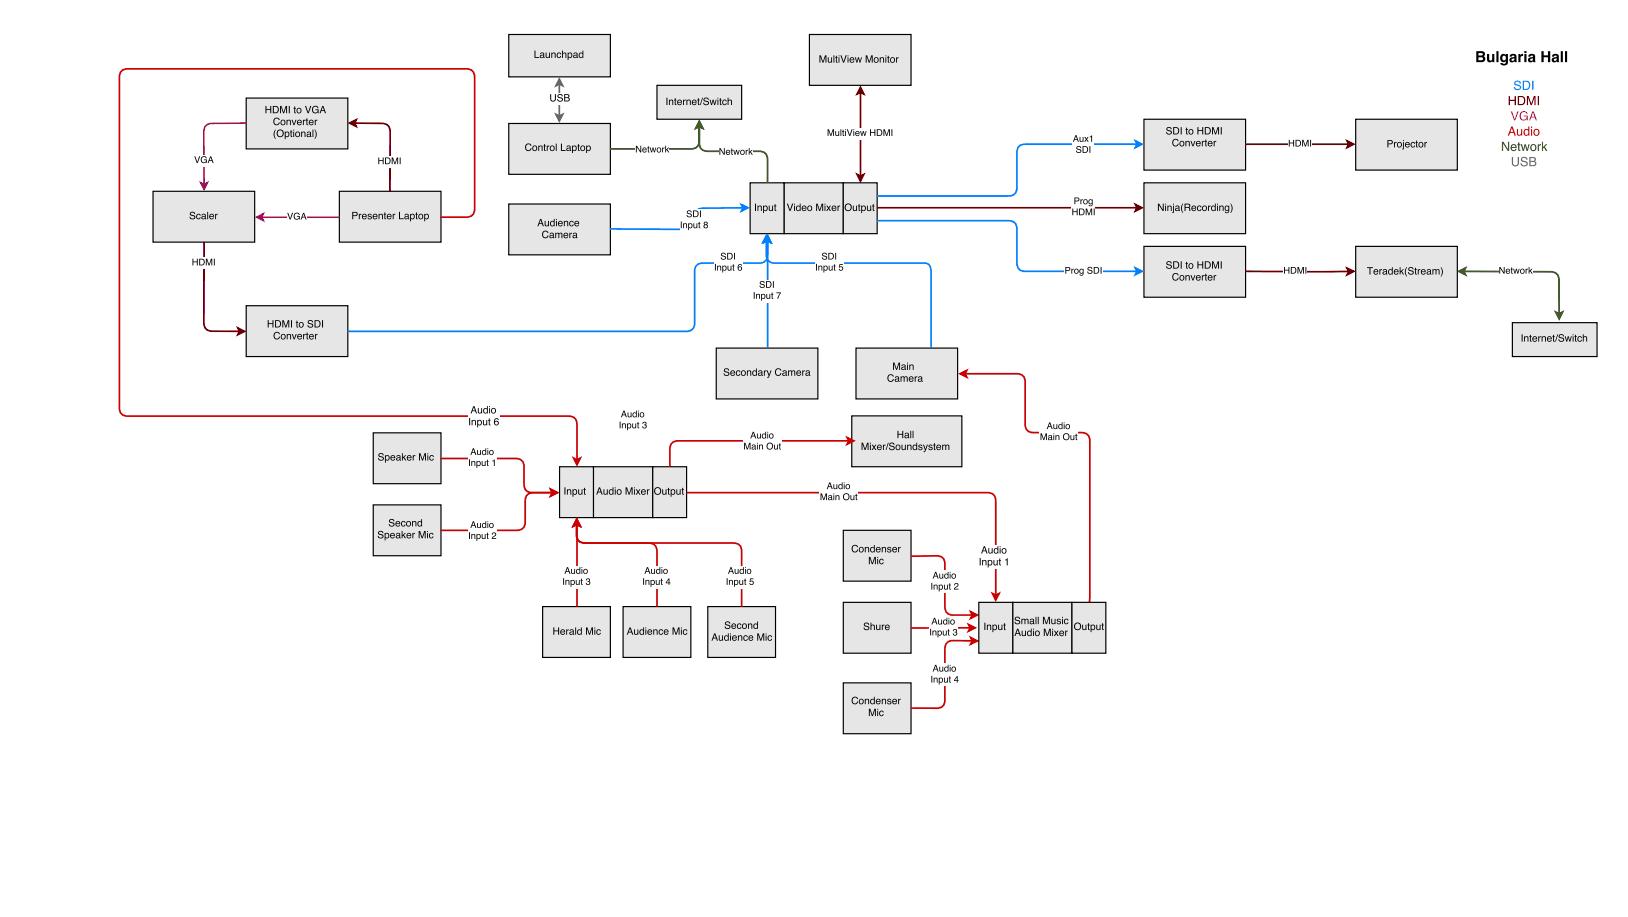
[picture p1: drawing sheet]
<svg xmlns="http://www.w3.org/2000/svg" width="488mm" height="275mm" viewBox="0 0 488 275" stroke-linecap="round" stroke-linejoin="round" font-family="sans-serif">
<path d="M235.1 54.8h17.8v15.2h-17.8z" fill="#e6e6e6"/>
<path d="M235.1 54.8h17.8v15.2h-17.8z" fill="none" stroke="#000" stroke-width=".35"/>
<path d="M236 61h.3l.6 1.9 .7-1.9h.3l-.8 2.2h-.3zM238.1 61.6h.3v1.6h-.3zM238.1 61h.3v.3h-.3zM239.1 62a.58 .58 0 0 0-.1 .8 .58 .58 0 0 0 .9 0 .58 .58 0 0 0-.2-.8zM239 61.7l.6-.1 .3 .2v-.8h.2v2.2h-.2v-.2a.78 .78 0 0 1-1.2-.2 .78 .78 0 0 1 .3-1.1zM240.6 61.8a.73 .73 0 0 1 .9-.1 .73 .73 0 0 1 .4 .8h-1.2a.45 .45 0 0 0 .3 .5 .45 .45 0 0 0 .6-.3h.3a.8 .8 0 0 1-1.3 .4 .8 .8 0 0 1 0-1.3zM240.8 62l-.1 .3h.9l-.3-.5zM242.3 62.4a.56 .56 0 0 0 1.1 0 .56 .56 0 0 0-1.1 0zM242.1 62.4a.81 .81 0 0 1 1.6 0 .81 .81 0 0 1-1.6 0zM244.8 61h.4l.6 1.9 .6-1.9h.5v2.2h-.3v-1.8l-.6 1.8h-.3l-.7-1.8 .1 1.8h-.3zM247.3 61.6h.3v1.6h-.3zM247.3 61h.3v.3h-.3zM247.8 61.6h.3l.4 .6 .4-.6h.3l-.5 .8 .5 .8h-.3l-.4-.6-.4 .6h-.3l.5-.8zM249.6 61.8a.73 .73 0 0 1 .9-.1 .73 .73 0 0 1 .3 .8h-1.1a.45 .45 0 0 0 .3 .5 .45 .45 0 0 0 .6-.3h.2a.8 .8 0 0 1-1.2 .4 .8 .8 0 0 1 0-1.3zM249.8 62l-.1 .3h.9l-.3-.5zM251.2 61.6h.2v.3l.6-.3v.3l-.5 .2-.1 1.1h-.2z" fill="#000"/>
<path d="M242.7 10.3h30.5v15.3h-30.5z" fill="#e6e6e6"/>
<path d="M242.7 10.3h30.5v15.3h-30.5z" fill="none" stroke="#000" stroke-width=".35"/>
<path d="M245.8 16.6h.4l.6 1.8 .6-1.8h.5v2.2h-.3v-1.9l-.6 1.9h-.3l-.7-1.9v1.9h-.2zM248.3 17.2h.2v1a.41 .41 0 0 0 .6 .4 .41 .41 0 0 0 .2-.6v-.8h.2v1.6h-.2v-.3a.55 .55 0 0 1-.6 .3 .55 .55 0 0 1-.4-.5zM250 16.6h.2v2.2h-.2zM250.7 16.7h.3v.5h.2v.2h-.2v1l.2 .4-.5-.2v-1.2h-.2zM251.5 17.2h.3v1.6h-.3zM251.5 16.6h.3v.3h-.3zM252 16.6h.4l.6 1.8 .6-1.8h.3l-.8 2.2h-.3zM254.2 17.2h.3v1.6h-.3zM254.2 16.6h.3v.3h-.3zM255 17.4a.73 .73 0 0 1 .9-.2 .73 .73 0 0 1 .3 .9h-1.1a.45 .45 0 0 0 .3 .5 .45 .45 0 0 0 .5-.3h.3a.8 .8 0 0 1-1.2 .4 .8 .8 0 0 1 0-1.3zM255.2 17.5l-.1 .3h.9l-.3-.4zM256.4 17.2h.3l.3 1.2 .3-1.2h.3l.3 1.2 .3-1.2h.3l-.5 1.6h-.2l-.4-1.3-.3 1.3h-.3zM259.6 16.6h.5l.6 1.8 .6-1.8h.4v2.2h-.3v-1.9l-.6 1.9h-.3l-.6-1.9v1.9h-.3zM262.3 17.9a.56 .56 0 0 0 1.1 0 .56 .56 0 0 0-1.1 0zM262 18a.81 .81 0 0 1 1.6 0 .81 .81 0 0 1-1.6 0zM263.8 17.2h.3v.2a.57 .57 0 0 1 .6-.2 .57 .57 0 0 1 .4 .5v1.1h-.2v-1a.39 .39 0 0 0-.5-.4 .39 .39 0 0 0-.3 .5v.9h-.3zM265.5 17.2h.3v1.6h-.3zM265.5 16.6h.3v.3h-.3zM266.3 16.7h.2v.5h.3v.2h-.3v1l.3 .4-.5-.2v-1.2h-.3zM267.2 17.9a.56 .56 0 0 0 1.1 0 .56 .56 0 0 0-1.1 0zM266.9 18a.85 .85 0 0 1 1.7 0 .85 .85 0 0 1-1.7 0zM268.7 17.2h.3v.2l.5-.3v.3l-.5 .3v1.1h-.3z" fill="#000"/>
<path d="M258.1 27.7v25.1" fill="none" stroke="#600" stroke-width=".51"/>
<path d="M257 52.3l1.1 .5 1-.5-1 2z" fill="#600"/>
<path d="M257 52.3l1.1 .5 1-.5-1 2z" fill="none" stroke="#600" stroke-width=".51"/>
<path d="M258.1 26.1l1 2.1-1-.5-1.1 .5z" fill="#600"/>
<path d="M258.1 26.1l1 2.1-1-.5-1.1 .5z" fill="none" stroke="#600" stroke-width=".51"/>
<path d="M248 38.5h19.8v3.3h-19.8z" fill="#fff"/>
<path d="M248.2 38.7h.4l.6 1.7 .5-1.7h.4v2h-.2v-1.7l-.6 1.7h-.3l-.5-1.7v1.7h-.3zM250.5 39.3h.3v.9a.37 .37 0 0 0 .5 .3 .37 .37 0 0 0 .1-.5v-.7h.3v1.4h-.3v-.2a.51 .51 0 0 1-.5 .3 .51 .51 0 0 1-.4-.5zM252.1 38.7h.2v2h-.2zM252.7 38.9h.3v.4h.2v.2h-.2v.9l.2 .3-.5-.1v-1.1h-.2zM253.5 39.3h.2v1.4h-.2zM253.5 38.7h.2v.3h-.2zM254 38.7h.3l.5 1.7 .6-1.7h.3l-.7 2h-.3zM255.9 39.3h.3v1.4h-.3zM255.9 38.7h.3v.3h-.3zM256.7 39.5a.67 .67 0 0 1 .8-.2 .67 .67 0 0 1 .3 .8h-1.1a.42 .42 0 0 0 .3 .5 .42 .42 0 0 0 .5-.3h.3a.73 .73 0 0 1-1.1 .4 .73 .73 0 0 1 0-1.2zM256.9 39.6l-.2 .3h.9l-.3-.4zM257.9 39.3h.3l.3 1.1 .3-1.1h.3l.2 1.1 .3-1.1h.3l-.4 1.4h-.3l-.3-1.1-.3 1.1h-.2zM260.9 38.7h.3v.9h1.1v-.9h.2v2h-.2v-.9h-1.1v.9h-.3zM263.2 39v1.5h.5a.79 .79 0 0 0 .6-.8 .79 .79 0 0 0-.6-.7zM263 38.7h.8a1.02 1.02 0 0 1 .8 1 1.02 1.02 0 0 1-.8 1h-.8zM265 38.7h.3l.6 1.7 .6-1.7h.4v2h-.3v-1.7l-.6 1.7h-.2l-.6-1.7v1.7h-.2zM267.3 38.7h.3v2h-.3z" fill="#000"/>
<path d="M152.6 37h30.5v15.2h-30.5z" fill="#e6e6e6"/>
<path d="M152.6 37h30.5v15.2h-30.5z" fill="none" stroke="#000" stroke-width=".35"/>
<path d="M157.7 43.3a.95 .95 0 0 1 1-.3 .95 .95 0 0 1 .7 .7h-.3a.74 .74 0 0 0-1-.4 .74 .74 0 0 0-.3 1.1 .67 .67 0 0 0 .6 .6 .67 .67 0 0 0 .7-.6h.3a1.05 1.05 0 0 1-1.5 .8 1.05 1.05 0 0 1-.3-1.7zM159.9 44.4a.56 .56 0 0 0 1.1 0 .56 .56 0 0 0-1.1 0zM159.6 44.5a.81 .81 0 0 1 1.6 0 .81 .81 0 0 1-1.6 0zM161.4 43.6h.3v.3a.57 .57 0 0 1 .6-.3 .57 .57 0 0 1 .4 .6v1h-.2v-1a.39 .39 0 0 0-.5-.3 .39 .39 0 0 0-.3 .5v.8h-.3zM163.2 43.2h.2v.4h.3v.3h-.3v1l.3 .3-.5-.2v-1.1h-.2zM164 43.6h.2v.3l.6-.3v.3l-.5 .2-.1 1.1h-.2zM165.1 44.4a.56 .56 0 0 0 1.1 0 .56 .56 0 0 0-1.1 0zM164.9 44.5a.81 .81 0 0 1 1.6 0 .81 .81 0 0 1-1.6 0zM166.7 43h.3v2.2h-.3zM168.2 43h.3v2h1.1v.2h-1.4zM170.1 44.7a.35 .35 0 0 0 .5 .3 .35 .35 0 0 0 .2-.5zM170 43.8a.71 .71 0 0 1 1.1 .2l.2 1.2-.4-.2a.53 .53 0 0 1-.9 .2 .53 .53 0 0 1 .3-.9l.6-.1a.36 .36 0 0 0-.4-.4 .36 .36 0 0 0-.4 .3h-.2zM172 44a.53 .53 0 0 0-.2 .7 .53 .53 0 0 0 .8 .1 .54 .54 0 0 0 0-.7 .54 .54 0 0 0-.6-.1zM171.6 43.6h.2v.3a.75 .75 0 0 1 1.1 0 .75 .75 0 0 1-.1 1.1l-.5 .3-.5-.3v.9h-.2zM173.3 43.2h.3v.4h.3v.3h-.3v1l.3 .3-.6-.2v-1.1h-.2zM174.3 44.4a.56 .56 0 0 0 1.1 0 .56 .56 0 0 0-1.1 0zM174 44.5a.81 .81 0 0 1 1.6 0 .81 .81 0 0 1-1.6 0zM176.2 44a.53 .53 0 0 0-.1 .7 .53 .53 0 0 0 .8 .1 .54 .54 0 0 0 0-.7 .54 .54 0 0 0-.7-.1zM175.8 43.6h.3v.3a.75 .75 0 0 1 1 0 .75 .75 0 0 1 0 1.1l-.6 .3-.4-.3v.9h-.3z" fill="#000"/>
<path d="M152.6 10.3h30.5v12.7h-30.5z" fill="#e6e6e6"/>
<path d="M152.6 10.3h30.5v12.7h-30.5z" fill="none" stroke="#000" stroke-width=".35"/>
<path d="M160.3 15.2h.3v1.9h1.1v.3h-1.4zM162.2 16.8a.35 .35 0 0 0 .4 .4 .35 .35 0 0 0 .2-.6zM162 15.9a.71 .71 0 0 1 1.2 .3l.2 1.2-.4-.3a.53 .53 0 0 1-1 .2 .53 .53 0 0 1 .4-.9l.5-.1a.36 .36 0 0 0-.3-.4 .36 .36 0 0 0-.4 .3h-.2zM163.6 15.8h.3v1a.41 .41 0 0 0 .6 .3 .41 .41 0 0 0 .2-.6v-.7h.2v1.6h-.2v-.3a.55 .55 0 0 1-.6 .3 .55 .55 0 0 1-.5-.6zM165.3 15.8h.3v.2a.57 .57 0 0 1 .7-.2 .57 .57 0 0 1 .3 .5v1.1h-.2v-1a.39 .39 0 0 0-.5-.4 .39 .39 0 0 0-.3 .5v.9h-.3zM167.1 16a.65 .65 0 0 1 .7-.3 .65 .65 0 0 1 .5 .6h-.3a.44 .44 0 0 0-.6-.3 .44 .44 0 0 0-.2 .6 .42 .42 0 0 0 .3 .6 .42 .42 0 0 0 .5-.4h.3a.75 .75 0 0 1-1.1 .5 .75 .75 0 0 1-.2-1.2zM168.6 15.2h.2v.8a.56 .56 0 0 1 .7-.2 .56 .56 0 0 1 .4 .5v1.1h-.3v-1a.39 .39 0 0 0-.5-.4 .39 .39 0 0 0-.3 .5v.9h-.2zM170.6 16.1a.53 .53 0 0 0-.1 .8 .53 .53 0 0 0 .8 0 .54 .54 0 0 0 0-.7 .54 .54 0 0 0-.7-.1zM170.2 15.8h.3v.2a.75 .75 0 0 1 1.1 0 .75 .75 0 0 1-.1 1.1l-.5 .3-.5-.2v.8h-.3zM172.2 16.8a.35 .35 0 0 0 .4 .4 .35 .35 0 0 0 .2-.6zM172 15.9a.71 .71 0 0 1 1.2 .3l.2 1.2-.4-.3a.53 .53 0 0 1-1 .2 .53 .53 0 0 1 .4-.9l.5-.1a.36 .36 0 0 0-.3-.4 .36 .36 0 0 0-.4 .3h-.2zM173.9 16.1a.58 .58 0 0 0-.1 .9 .58 .58 0 0 0 .9 0 .58 .58 0 0 0-.1-.9zM173.8 15.8h.6l.3 .2v-.8h.2v2.2h-.2v-.3a.78 .78 0 0 1-1.2-.1 .78 .78 0 0 1 .3-1.2z" fill="#000"/>
<path d="M167.7 25.2v9.6" fill="none" stroke="#666" stroke-width=".51"/>
<path d="M167.7 23.7l1.1 2-1.1-.5-1 .5z" fill="#666"/>
<path d="M167.7 23.7l1.1 2-1.1-.5-1 .5z" fill="none" stroke="#666" stroke-width=".51"/>
<path d="M166.7 34.3l1 .5 1.1-.5-1.1 2z" fill="#666"/>
<path d="M166.7 34.3l1 .5 1.1-.5-1.1 2z" fill="none" stroke="#666" stroke-width=".51"/>
<path d="M164.7 27.9h6.4v3.5h-6.4z" fill="#fff"/>
<path d="M165 28.2h.3v1.4a.56 .56 0 0 0 .6 .6 .56 .56 0 0 0 .5-.6v-1.4h.3v1.3a.87 .87 0 0 1-.8 1 .87 .87 0 0 1-.9-1zM167.4 28.4a.86 .86 0 0 1 1.4 .5h-.3a.46 .46 0 0 0-.6-.6 .46 .46 0 0 0-.2 .8 .81 .81 0 0 1 .9 .2 .81 .81 0 0 1 .1 .9 .94 .94 0 0 1-.9 .3 .94 .94 0 0 1-.7-.8h.3a.54 .54 0 0 0 .6 .6 .54 .54 0 0 0 .4-.7 1.08 1.08 0 0 1-1.2-.9zM169.5 28.5v.6h.5a.35 .35 0 0 0 .5-.3 .35 .35 0 0 0-.5-.3zM169.5 29.4v.8h.6a.4 .4 0 0 0 .5-.5 .4 .4 0 0 0-.5-.3zM169.2 28.2h.9a.54 .54 0 0 1 .7 .4 .54 .54 0 0 1-.3 .6 .62 .62 0 0 1 .4 .8 .62 .62 0 0 1-.8 .4h-.9z" fill="#000"/>
<path d="M252.9 54.8h10.2v15.2h-10.2z" fill="#e6e6e6"/>
<path d="M252.9 54.8h10.2v15.2h-10.2z" fill="none" stroke="#000" stroke-width=".35"/>
<path d="M253.3 62.1a1.15 1.15 0 0 1 2.3 0 1.15 1.15 0 0 1-2.3 0zM253.6 62.1a.85 .85 0 0 0 1.7 0 .85 .85 0 0 0-1.7 0zM255.8 61.6h.2v1.1a.41 .41 0 0 0 .6 .3 .41 .41 0 0 0 .2-.6v-.8h.2v1.6h-.2v-.2a.55 .55 0 0 1-.6 .2 .55 .55 0 0 1-.4-.5zM257.5 61.2h.3v.4h.2v.2h-.2v1.1l.2 .3-.5-.2v-1.2h-.2zM258.7 61.9a.53 .53 0 0 0-.2 .8 .53 .53 0 0 0 .9 .1 .54 .54 0 0 0-.1-.7 .54 .54 0 0 0-.6-.2zM258.3 61.6h.2v.2a.75 .75 0 0 1 1.1 .1 .75 .75 0 0 1 0 1l-.6 .4-.5-.3v.9h-.2zM260 61.6h.3v1.1a.41 .41 0 0 0 .5 .3 .41 .41 0 0 0 .2-.6v-.8h.3v1.6h-.3v-.2a.55 .55 0 0 1-.6 .2 .55 .55 0 0 1-.4-.5zM261.7 61.2h.3v.4h.3v.2h-.3v1.1l.3 .3-.5-.2-.1-1.2h-.2z" fill="#000"/>
<path d="M225 54.8h10.1v15.2h-10.1z" fill="#e6e6e6"/>
<path d="M225 54.8h10.1v15.2h-10.1z" fill="none" stroke="#000" stroke-width=".35"/>
<path d="M226.4 61h.3v2.2h-.3zM227.2 61.6h.2v.3a.57 .57 0 0 1 .7-.3 .57 .57 0 0 1 .4 .6v1h-.3v-1a.39 .39 0 0 0-.5-.3 .39 .39 0 0 0-.3 .5v.8h-.2zM229.2 61.9a.53 .53 0 0 0-.1 .8 .53 .53 0 0 0 .8 .1 .54 .54 0 0 0 0-.7 .54 .54 0 0 0-.7-.2zM228.8 61.6h.3v.2a.75 .75 0 0 1 1.1 .1 .75 .75 0 0 1-.1 1l-.5 .4-.5-.3v.9h-.3zM230.6 61.6h.2v1.1a.41 .41 0 0 0 .6 .3 .41 .41 0 0 0 .2-.6v-.8h.2v1.6h-.2v-.2a.55 .55 0 0 1-.6 .2 .55 .55 0 0 1-.4-.5zM232.3 61.2h.3v.4h.2v.2h-.2v1.1l.2 .3-.5-.2v-1.2h-.2z" fill="#000"/>
<path d="M256.7 104.3h30.5v15.3h-30.5z" fill="#e6e6e6"/>
<path d="M256.7 104.3h30.5v15.3h-30.5z" fill="none" stroke="#000" stroke-width=".35"/>
<g fill="#000">
<path d="M266.4 112.5a.95 .95 0 0 1 .9-.3 .95 .95 0 0 1 .7 .7h-.2a.74 .74 0 0 0-1.1-.4 .74 .74 0 0 0-.2 1.1 .67 .67 0 0 0 .6 .6 .67 .67 0 0 0 .7-.6h.3a1.05 1.05 0 0 1-1.5 .7 1.05 1.05 0 0 1-.4-1.6zM268.6 113.8a.35 .35 0 0 0 .5 .4 .35 .35 0 0 0 .2-.6zM268.5 113a.71 .71 0 0 1 1.1 .2l.2 1.2-.4-.2a.53 .53 0 0 1-.9 .1 .53 .53 0 0 1 .3-.8l.6-.1a.36 .36 0 0 0-.4-.4 .36 .36 0 0 0-.4 .3h-.2zM270.1 112.8h.2v.2a.52 .52 0 0 1 .9 0 .53 .53 0 0 1 .7-.2 .53 .53 0 0 1 .3 .5v1.1h-.2l-.1-1.2-.2-.2-.4 .3v1.1h-.3v-1a.36 .36 0 0 0-.4-.4 .36 .36 0 0 0-.2 .6v.8h-.3zM272.7 113a.73 .73 0 0 1 .9-.1 .73 .73 0 0 1 .4 .8h-1.2a.45 .45 0 0 0 .4 .5 .45 .45 0 0 0 .5-.3h.3a.8 .8 0 0 1-1.3 .4 .8 .8 0 0 1 0-1.3zM273 113.1l-.2 .4h.9l-.3-.5zM274.3 112.8h.3v.3l.5-.3v.3l-.5 .2v1.1h-.3zM275.6 113.8a.35 .35 0 0 0 .4 .4 .35 .35 0 0 0 .2-.6zM275.4 113a.71 .71 0 0 1 1.2 .2l.2 1.2-.5-.2a.53 .53 0 0 1-.9 .1 .53 .53 0 0 1 .4-.8l.5-.1a.36 .36 0 0 0-.3-.4 .36 .36 0 0 0-.4 .3h-.3z"/>
<path d="M267.8 108.7h.5l.6 1.8 .6-1.8h.4v2.1h-.3l.1-1.8-.7 1.8h-.3l-.6-1.8v1.8h-.3zM270.6 110.3a.35 .35 0 0 0 .4 .3 .35 .35 0 0 0 .2-.5zM270.4 109.4a.71 .71 0 0 1 1.2 .3l.2 1.2-.5-.3a.53 .53 0 0 1-.9 .2 .53 .53 0 0 1 .4-.9l.5-.1a.36 .36 0 0 0-.3-.4 .36 .36 0 0 0-.4 .3h-.3zM272 109.3h.3v1.5h-.3zM272 108.7h.3v.3h-.3zM272.7 109.2h.3v.3a.57 .57 0 0 1 .6-.3 .57 .57 0 0 1 .4 .6v1h-.3v-1a.39 .39 0 0 0-.4-.3 .39 .39 0 0 0-.3 .5v.8h-.3z"/>
</g>
<path d="M343.1 54.8h30.5v15.2h-30.5z" fill="#e6e6e6"/>
<path d="M343.1 54.8h30.5v15.2h-30.5z" fill="none" stroke="#000" stroke-width=".35"/>
<path d="M347.3 61h.3l1.1 1.8v-1.8h.3v2.2h-.3l-1.2-1.8v1.8h-.2zM349.4 61.6h.3v1.6h-.3zM349.4 61h.3v.3h-.3zM350.1 61.6h.3v.3a.57 .57 0 0 1 .6-.3 .57 .57 0 0 1 .4 .6v1h-.3v-1a.39 .39 0 0 0-.4-.3 .39 .39 0 0 0-.3 .5v.8h-.3zM351.8 61h.3v.3h-.3zM351.8 61.6h.3v2l-.6 .3 .3-.4zM352.7 62.7a.35 .35 0 0 0 .5 .3 .35 .35 0 0 0 .1-.5zM352.6 61.8a.71 .71 0 0 1 1.1 .2l.2 1.2-.4-.2a.53 .53 0 0 1-.9 .2 .53 .53 0 0 1 .3-.9l.6-.1a.36 .36 0 0 0-.4-.4 .36 .36 0 0 0-.4 .3h-.2zM354.7 61h.2l-.4 1.7 .4 1.1a1.94 1.94 0 0 1-.2-2.8zM355.5 61.3v.7h.7a.38 .38 0 0 0 .5-.3 .38 .38 0 0 0-.4-.4zM355.3 61h1a.6 .6 0 0 1 .7 .4 .6 .6 0 0 1-.3 .7l.4 1.1h-.4l-.1-.8-.4-.1h-.7v.9h-.2zM357.5 61.8a.73 .73 0 0 1 .9-.1 .73 .73 0 0 1 .3 .8h-1.1a.45 .45 0 0 0 .3 .5 .45 .45 0 0 0 .6-.3h.2a.8 .8 0 0 1-1.2 .4 .8 .8 0 0 1 0-1.3zM357.7 62l-.1 .3h.9l-.3-.5zM359.2 61.8a.65 .65 0 0 1 .7-.2 .65 .65 0 0 1 .4 .6h-.2a.44 .44 0 0 0-.6-.4 .44 .44 0 0 0-.2 .7 .42 .42 0 0 0 .3 .5 .42 .42 0 0 0 .5-.3h.2a.75 .75 0 0 1-1 .5 .75 .75 0 0 1-.2-1.2zM360.7 62.4a.56 .56 0 0 0 1.1 0 .56 .56 0 0 0-1.1 0zM360.5 62.4a.81 .81 0 0 1 1.6 0 .81 .81 0 0 1-1.6 0zM362.3 61.6h.3v.3l.5-.3v.3l-.5 .2v1.1h-.3zM363.6 62a.58 .58 0 0 0-.1 .8 .58 .58 0 0 0 .9 0 .58 .58 0 0 0-.2-.8zM363.5 61.7l.5-.1 .3 .2v-.8h.3v2.2h-.2v-.2a.78 .78 0 0 1-1.2-.2 .78 .78 0 0 1 .3-1.1zM365 61.6h.3v1.6h-.3zM365 61h.3v.3h-.3zM365.7 61.6h.2v.3a.57 .57 0 0 1 .7-.3 .57 .57 0 0 1 .4 .6v1h-.3v-1a.39 .39 0 0 0-.5-.3 .39 .39 0 0 0-.3 .5v.8h-.2zM367.5 61.8l.4-.2 .5 .2v-.2h.3v1.5a.7 .7 0 0 1-.6 .8 .7 .7 0 0 1-.8-.5h.3a.46 .46 0 0 0 .6 .2 .46 .46 0 0 0 .2-.6 .76 .76 0 0 1-1.1-.1 .76 .76 0 0 1 .2-1.1zM367.7 61.9a.57 .57 0 0 0-.2 .9 .57 .57 0 0 0 .9 0 .57 .57 0 0 0-.1-.8zM369 61a1.79 1.79 0 0 1 0 2.8l.4-1.4z" fill="#000"/>
<path d="M406.6 73.8h30.5v15.3h-30.5z" fill="#e6e6e6"/>
<path d="M406.6 73.8h30.5v15.3h-30.5z" fill="none" stroke="#000" stroke-width=".35"/>
<path d="M410 80.1h1.8v.2h-.8v2h-.3v-2h-.7zM412.1 80.9a.73 .73 0 0 1 .9-.2 .73 .73 0 0 1 .4 .9h-1.2a.45 .45 0 0 0 .3 .5 .45 .45 0 0 0 .6-.3h.2a.8 .8 0 0 1-1.2 .4 .8 .8 0 0 1 0-1.3zM412.3 81l-.1 .3h.9l-.3-.4zM413.7 80.7h.2v.2l.6-.3v.3l-.5 .3v1.1h-.3zM414.9 81.7a.35 .35 0 0 0 .5 .4 .35 .35 0 0 0 .2-.6zM414.8 80.8a.71 .71 0 0 1 1.1 .3l.2 1.2-.4-.2a.53 .53 0 0 1-.9 .1 .53 .53 0 0 1 .3-.8l.6-.2a.36 .36 0 0 0-.4-.4 .36 .36 0 0 0-.4 .4h-.2zM416.7 81a.58 .58 0 0 0-.1 .9 .58 .58 0 0 0 .8 0 .58 .58 0 0 0-.1-.9zM416.6 80.8l.5-.1 .3 .2v-.8h.3v2.2h-.3v-.3a.78 .78 0 0 1-1.1-.1 .78 .78 0 0 1 .3-1.1zM418.2 80.9a.73 .73 0 0 1 .9-.2 .73 .73 0 0 1 .3 .9h-1.1a.45 .45 0 0 0 .3 .5 .45 .45 0 0 0 .6-.3h.2a.8 .8 0 0 1-1.2 .4 .8 .8 0 0 1 0-1.3zM418.4 81l-.1 .3h.9l-.3-.4zM419.8 80.1h.2v1.3l.7-.7h.4l-.7 .6 .7 1h-.4l-.4-.8-.3 .2v.6h-.2zM421.8 80h.2l-.4 1.7 .4 1.2a1.94 1.94 0 0 1-.2-2.9zM422.5 80.2a.86 .86 0 0 1 1.4 .5h-.2a.46 .46 0 0 0-.6-.5 .46 .46 0 0 0-.2 .7 .81 .81 0 0 1 .9 .3 .81 .81 0 0 1 .1 .8 .94 .94 0 0 1-1 .3 .94 .94 0 0 1-.6-.7h.2a.54 .54 0 0 0 .6 .5 .54 .54 0 0 0 .5-.7 1.08 1.08 0 0 1-1.2-.9zM424.4 80.2h.3v.5h.2v.2h-.2v1l.2 .4-.5-.2v-1.2h-.2zM425.2 80.7h.3v.2l.5-.3v.3l-.5 .3v1.1h-.3zM426.3 80.9a.73 .73 0 0 1 .9-.2 .73 .73 0 0 1 .4 .9h-1.2a.45 .45 0 0 0 .3 .5 .45 .45 0 0 0 .6-.3h.2a.8 .8 0 0 1-1.2 .4 .8 .8 0 0 1 0-1.3zM426.5 81l-.1 .3h.9l-.3-.4zM428.1 81.7a.35 .35 0 0 0 .5 .4 .35 .35 0 0 0 .2-.6zM428 80.8a.71 .71 0 0 1 1.2 .3l.1 1.2-.4-.2a.53 .53 0 0 1-.9 .1 .53 .53 0 0 1 .3-.8l.6-.2a.36 .36 0 0 0-.4-.4 .36 .36 0 0 0-.3 .4h-.3zM429.6 80.7h.3v.2a.52 .52 0 0 1 .9 0 .53 .53 0 0 1 .6-.2 .53 .53 0 0 1 .3 .5v1.1h-.2l-.1-1.3-.2-.1-.4 .2v1.2h-.3v-1.1a.36 .36 0 0 0-.4-.3 .36 .36 0 0 0-.2 .5v.9h-.3zM432 80a1.79 1.79 0 0 1 0 2.9l.4-1.4z" fill="#000"/>
<path d="M101.8 57.3h30.5v15.3h-30.5z" fill="#e6e6e6"/>
<path d="M101.8 57.3h30.5v15.3h-30.5z" fill="none" stroke="#000" stroke-width=".35"/>
<path d="M105.6 63.5h1a.63 .63 0 0 1 .7 .6 .63 .63 0 0 1-.7 .7h-.7v.9h-.3zM105.9 63.8v.7h.6a.38 .38 0 0 0 .5-.4 .38 .38 0 0 0-.5-.3zM107.6 64.1h.3v.3l.5-.3v.2l-.5 .3v1.1h-.3zM108.7 64.3a.73 .73 0 0 1 .9-.2 .73 .73 0 0 1 .4 .9h-1.2a.45 .45 0 0 0 .4 .5 .45 .45 0 0 0 .5-.3h.3a.8 .8 0 0 1-1.3 .4 .8 .8 0 0 1 0-1.3zM109 64.4l-.2 .4h.9l-.3-.5zM110.4 64.2a.64 .64 0 0 1 1.1 .4h-.3a.34 .34 0 0 0-.3-.3 .34 .34 0 0 0-.3 .3v.1a.58 .58 0 0 1 .8 .3 .58 .58 0 0 1-.3 .7l-.7-.1-.2-.4h.3a.39 .39 0 0 0 .4 .3 .39 .39 0 0 0 .3-.3v-.1a.66 .66 0 0 1-.7-.2 .66 .66 0 0 1-.1-.7zM112 64.3a.73 .73 0 0 1 .9-.2 .73 .73 0 0 1 .3 .9h-1.2a.45 .45 0 0 0 .4 .5 .45 .45 0 0 0 .5-.3h.3a.8 .8 0 0 1-1.2 .4 .8 .8 0 0 1 0-1.3zM112.2 64.4l-.2 .4h.9l-.3-.5zM113.5 64.1h.3v.2a.57 .57 0 0 1 .6-.2 .57 .57 0 0 1 .4 .6v1h-.2v-1a.39 .39 0 0 0-.5-.4 .39 .39 0 0 0-.3 .6v.8h-.3zM115.3 63.6h.3v.5h.2v.2h-.2v1.1l.2 .3-.5-.2v-1.2h-.2zM116.2 64.3a.73 .73 0 0 1 .9-.2 .73 .73 0 0 1 .3 .9h-1.1a.45 .45 0 0 0 .3 .5 .45 .45 0 0 0 .6-.3h.2a.8 .8 0 0 1-1.2 .4 .8 .8 0 0 1 0-1.3zM116.4 64.4l-.1 .4h.9l-.3-.5zM117.8 64.1h.2v.3l.6-.3v.2l-.5 .3-.1 1.1h-.2zM119.7 63.5h.3v1.9h1.1v.3h-1.4zM121.6 65.1a.35 .35 0 0 0 .4 .4 .35 .35 0 0 0 .2-.6zM121.4 64.3a.71 .71 0 0 1 1.2 .2l.2 1.2-.5-.2a.53 .53 0 0 1-.9 .1 .53 .53 0 0 1 .3-.8l.6-.2a.36 .36 0 0 0-.3-.3 .36 .36 0 0 0-.4 .3h-.3zM123.4 64.4a.53 .53 0 0 0-.1 .8 .53 .53 0 0 0 .8 0 .54 .54 0 0 0 0-.7 .54 .54 0 0 0-.7-.1zM123 64.1h.3v.2a.75 .75 0 0 1 1 0 .75 .75 0 0 1 0 1.1l-.6 .3-.4-.2v.8h-.3zM124.8 63.6h.2v.5h.3v.2h-.3v1.1l.3 .3-.5-.2v-1.2h-.3zM125.7 64.9a.56 .56 0 0 0 1.1 0 .56 .56 0 0 0-1.1 0zM125.4 64.9a.85 .85 0 0 1 1.7 0 .85 .85 0 0 1-1.7 0zM127.6 64.4a.53 .53 0 0 0-.1 .8 .53 .53 0 0 0 .8 0 .54 .54 0 0 0 0-.7 .54 .54 0 0 0-.7-.1zM127.2 64.1h.3v.2a.75 .75 0 0 1 1.1 0 .75 .75 0 0 1-.1 1.1l-.5 .3-.5-.2v.8h-.3z" fill="#000"/>
<path d="M45.9 57.3h30.5v15.3h-30.5z" fill="#e6e6e6"/>
<path d="M45.9 57.3h30.5v15.3h-30.5z" fill="none" stroke="#000" stroke-width=".35"/>
<path d="M57.1 63.6a.86 .86 0 0 1 1.4 .5h-.3a.46 .46 0 0 0-.5-.5 .46 .46 0 0 0-.2 .8 .81 .81 0 0 1 .8 .2 .81 .81 0 0 1 .2 .9 .94 .94 0 0 1-1 .2 .94 .94 0 0 1-.7-.7h.3a.54 .54 0 0 0 .6 .5 .54 .54 0 0 0 .5-.6 1.08 1.08 0 0 1-1.3-1zM59 64.3a.65 .65 0 0 1 .7-.2 .65 .65 0 0 1 .5 .5h-.3a.44 .44 0 0 0-.6-.3 .44 .44 0 0 0-.2 .6 .42 .42 0 0 0 .3 .6 .42 .42 0 0 0 .5-.4h.3a.75 .75 0 0 1-1.1 .5 .75 .75 0 0 1-.2-1.1zM60.7 65.1a.35 .35 0 0 0 .4 .4 .35 .35 0 0 0 .2-.6zM60.5 64.3a.71 .71 0 0 1 1.2 .2l.2 1.2-.4-.2a.53 .53 0 0 1-1 .1 .53 .53 0 0 1 .4-.8l.5-.2a.36 .36 0 0 0-.3-.3 .36 .36 0 0 0-.4 .3h-.2zM62.2 63.5h.2v2.2h-.2zM62.9 64.3a.73 .73 0 0 1 .9-.2 .73 .73 0 0 1 .4 .9h-1.2a.45 .45 0 0 0 .4 .5 .45 .45 0 0 0 .5-.3h.3a.8 .8 0 0 1-1.3 .4 .8 .8 0 0 1 0-1.3zM63.2 64.4l-.2 .4h.9l-.3-.5zM64.5 64.1h.3v.3l.5-.3v.2l-.5 .3v1.1h-.3z" fill="#000"/>
<path d="M73.8 91.6h30.5v15.3h-30.5z" fill="#e6e6e6"/>
<path d="M73.8 91.6h30.5v15.3h-30.5z" fill="none" stroke="#000" stroke-width=".35"/>
<g fill="#000">
<path d="M80.3 96h.3v.9h1.1v-.9h.3v2.1h-.3v-1h-1.1v1h-.3zM82.8 96.2v1.7h.5a.86 .86 0 0 0 .7-.9 .86 .86 0 0 0-.7-.8zM82.5 96h.9a1.11 1.11 0 0 1 .9 1.1 1.11 1.11 0 0 1-.9 1h-.9zM84.7 96h.4l.6 1.8 .6-1.8h.5v2.1h-.3v-1.8l-.6 1.8h-.3l-.7-1.8v1.8h-.2zM87.3 96h.3v2.1h-.3zM88.9 96.1h.3v.4h.2v.3h-.2v1l.2 .3-.5-.1v-1.2h-.2zM89.8 97.3a.6 .6 0 0 0 1.2 0 .6 .6 0 0 0-1.2 0zM89.6 97.4a.81 .81 0 0 1 1.6 0 .81 .81 0 0 1-1.6 0zM92.5 96.1a.86 .86 0 0 1 1.4 .5h-.3a.46 .46 0 0 0-.6-.5 .46 .46 0 0 0-.2 .7 .81 .81 0 0 1 .9 .2 .81 .81 0 0 1 .1 .9 .94 .94 0 0 1-.9 .3 .94 .94 0 0 1-.7-.8h.3a.54 .54 0 0 0 .6 .6 .54 .54 0 0 0 .4-.7 1.08 1.08 0 0 1-1.2-.9zM94.6 96.2v1.7h.6a.86 .86 0 0 0 .6-.9 .86 .86 0 0 0-.6-.8zM94.3 96h.9a1.11 1.11 0 0 1 .9 1.1 1.11 1.11 0 0 1-.9 1h-.9zM96.6 96h.3v2.1h-.3z"/>
<path d="M82.3 99.8a.95 .95 0 0 1 .9-.3 .95 .95 0 0 1 .8 .7h-.3a.74 .74 0 0 0-1.1-.4 .74 .74 0 0 0-.2 1.1 .67 .67 0 0 0 .6 .6 .67 .67 0 0 0 .7-.6h.3a1.05 1.05 0 0 1-1.5 .7 1.05 1.05 0 0 1-.4-1.6zM84.4 100.9a.56 .56 0 0 0 1.1 0 .56 .56 0 0 0-1.1 0zM84.2 100.9a.81 .81 0 0 1 1.6 0 .81 .81 0 0 1-1.6 0zM86 100.1h.2v.2a.57 .57 0 0 1 .7-.2 .57 .57 0 0 1 .4 .6v1h-.3v-1a.39 .39 0 0 0-.5-.4 .39 .39 0 0 0-.2 .6v.8h-.3zM87.5 100.1h.3l.4 1.3 .5-1.3h.3l-.6 1.6h-.3zM89.3 100.3a.73 .73 0 0 1 .9-.1 .73 .73 0 0 1 .4 .8h-1.2a.45 .45 0 0 0 .3 .5 .45 .45 0 0 0 .6-.3h.3a.8 .8 0 0 1-1.3 .4 .8 .8 0 0 1 0-1.3zM89.5 100.4l-.1 .4h.9l-.3-.5zM90.9 100.1h.3v.3l.5-.3v.3l-.5 .2v1.1h-.3zM92 99.7h.2v.4h.3v.2h-.3v1.1l.3 .3-.5-.2v-1.2h-.2zM92.9 100.3a.73 .73 0 0 1 .9-.1 .73 .73 0 0 1 .3 .8h-1.1a.45 .45 0 0 0 .3 .5 .45 .45 0 0 0 .5-.3h.3a.8 .8 0 0 1-1.2 .4 .8 .8 0 0 1 0-1.3zM93.1 100.4l-.1 .4h.9l-.3-.5zM94.5 100.1h.2v.3l.5-.3v.3l-.4 .2-.1 1.1h-.2z"/>
</g>
<path d="M406.6 35.7h30.5v15.3h-30.5z" fill="#e6e6e6"/>
<path d="M406.6 35.7h30.5v15.3h-30.5z" fill="none" stroke="#000" stroke-width=".35"/>
<path d="M416.1 42h1a.63 .63 0 0 1 .6 .6 .63 .63 0 0 1-.6 .6h-.7v1h-.3zM416.4 42.2v.8h.6a.38 .38 0 0 0 .4-.4 .38 .38 0 0 0-.4-.4zM418.1 42.6h.2v.2l.5-.3v.3l-.4 .3-.1 1.1h-.2zM419.2 43.3a.56 .56 0 0 0 1.1 0 .56 .56 0 0 0-1.1 0zM418.9 43.4a.85 .85 0 0 1 1.7 0 .85 .85 0 0 1-1.7 0zM420.8 42h.2v.3h-.2zM420.8 42.6h.2v2l-.5 .2 .3-.3zM421.6 42.8a.73 .73 0 0 1 .8-.2 .73 .73 0 0 1 .4 .9h-1.2a.45 .45 0 0 0 .4 .5 .45 .45 0 0 0 .5-.3h.3a.8 .8 0 0 1-1.3 .4 .8 .8 0 0 1 .1-1.3zM421.8 42.9l-.2 .3h.9l-.3-.4zM423.2 42.8a.65 .65 0 0 1 .7-.3 .65 .65 0 0 1 .5 .6h-.3a.44 .44 0 0 0-.6-.3 .44 .44 0 0 0-.2 .6 .42 .42 0 0 0 .3 .6 .42 .42 0 0 0 .5-.4h.3a.75 .75 0 0 1-1.1 .5 .75 .75 0 0 1-.2-1.2zM424.7 42.1h.3v.5h.2v.2h-.2v1l.2 .4-.5-.2v-1.2h-.2zM425.6 43.3a.56 .56 0 0 0 1.1 0 .56 .56 0 0 0-1.1 0zM425.4 43.4a.81 .81 0 0 1 1.6 0 .81 .81 0 0 1-1.6 0zM427.2 42.6h.3v.2l.5-.3v.3l-.5 .3v1.1h-.3z" fill="#000"/>
<path d="M178 139.9h17.8v15.2h-17.8z" fill="#e6e6e6"/>
<path d="M178 139.9h17.8v15.2h-17.8z" fill="none" stroke="#000" stroke-width=".35"/>
<path d="M179.8 146.4l-.4 .9h.7zM179.6 146.1h.4l.8 2.1h-.4l-.2-.6h-.9l-.2 .6h-.3zM181 146.6h.3v1.1a.41 .41 0 0 0 .5 .3 .41 .41 0 0 0 .2-.6v-.8h.3v1.6h-.3v-.2a.55 .55 0 0 1-.6 .3 .55 .55 0 0 1-.4-.6zM183 147a.58 .58 0 0 0-.1 .9 .58 .58 0 0 0 .8 0 .58 .58 0 0 0-.1-.9zM182.9 146.7l.5-.1 .3 .2v-.8h.3v2.2h-.3v-.2a.78 .78 0 0 1-1.1-.1 .78 .78 0 0 1 .3-1.2zM184.4 146.7h.2v1.5h-.2zM184.4 146.1h.2v.3h-.2zM185.2 147.4a.56 .56 0 0 0 1.1 0 .56 .56 0 0 0-1.1 0zM184.9 147.5a.85 .85 0 0 1 1.7 0 .85 .85 0 0 1-1.7 0zM187.6 146.1h.4l.7 1.8 .6-1.8h.4v2.1h-.3v-1.8l-.6 1.8h-.3l-.6-1.8v1.8h-.3zM190.1 146.7h.3v1.5h-.3zM190.1 146.1h.3v.3h-.3zM190.7 146.6h.3l.4 .6 .3-.6 .4 .1-.6 .7 .6 .8h-.4l-.4-.6-.3 .6h-.4l.6-.8zM192.4 146.8a.73 .73 0 0 1 .9-.1 .73 .73 0 0 1 .4 .8h-1.2a.45 .45 0 0 0 .4 .5 .45 .45 0 0 0 .5-.3h.3a.8 .8 0 0 1-1.3 .4 .8 .8 0 0 1 0-1.3zM192.7 147l-.2 .3h.9l-.3-.4zM194 146.6h.3v.3l.5-.3v.3l-.5 .3v1h-.3z" fill="#000"/>
<path d="M195.8 139.9h10.1v15.2h-10.1z" fill="#e6e6e6"/>
<path d="M195.8 139.9h10.1v15.2h-10.1z" fill="none" stroke="#000" stroke-width=".35"/>
<path d="M196.1 147.2a1.15 1.15 0 0 1 2.3 0 1.15 1.15 0 0 1-2.3 0zM196.4 147.1a.85 .85 0 0 0 1.7 0 .85 .85 0 0 0-1.7 0zM198.6 146.6h.3v1.1a.41 .41 0 0 0 .5 .3 .41 .41 0 0 0 .2-.6v-.8h.3v1.6h-.3v-.2a.55 .55 0 0 1-.6 .3 .55 .55 0 0 1-.4-.6zM200.4 146.2h.2v.4h.3v.3h-.3v1l.3 .3-.5-.1v-1.2h-.3zM201.5 147a.53 .53 0 0 0-.1 .8 .53 .53 0 0 0 .8 0 .54 .54 0 0 0 0-.7 .54 .54 0 0 0-.7-.1zM201.1 146.7h.3v.2a.75 .75 0 0 1 1.1 0 .75 .75 0 0 1-.1 1.1l-.5 .3-.5-.2v.8h-.3zM202.8 146.6h.3v1.1a.41 .41 0 0 0 .6 .3 .41 .41 0 0 0 .2-.6v-.8h.2v1.6h-.2v-.2a.55 .55 0 0 1-.6 .3 .55 .55 0 0 1-.5-.6zM204.6 146.2h.3v.4h.2v.3h-.2v1l.2 .3-.5-.1v-1.2h-.2z" fill="#000"/>
<path d="M255.4 124.6h33.1v15.3h-33.1z" fill="#e6e6e6"/>
<path d="M255.4 124.6h33.1v15.3h-33.1z" fill="none" stroke="#000" stroke-width=".35"/>
<g fill="#000">
<path d="M258.4 132.7h.4l.6 1.8 .7-1.8h.4v2.2h-.3v-1.9l-.6 1.9h-.3l-.6-1.9v1.9h-.3zM260.9 133.3h.3v1.6h-.3zM260.9 132.7h.3v.3h-.3zM261.4 133.3h.4l.3 .5 .4-.5h.3l-.5 .7 .6 .9h-.4l-.4-.6-.4 .6h-.3l.6-.9zM263.2 133.5a.73 .73 0 0 1 .9-.2 .73 .73 0 0 1 .4 .8h-1.2a.45 .45 0 0 0 .3 .6 .45 .45 0 0 0 .6-.3h.2a.8 .8 0 0 1-1.2 .4 .8 .8 0 0 1 0-1.3zM263.4 133.6l-.1 .3h.9l-.3-.4zM264.8 133.3h.3v.2l.5-.3v.3l-.5 .3v1.1h-.3zM266.3 132.7h.2l-.7 2.2h-.2zM266.9 132.8a.86 .86 0 0 1 1.4 .5h-.3a.46 .46 0 0 0-.6-.5 .46 .46 0 0 0-.2 .7 .81 .81 0 0 1 .9 .3 .81 .81 0 0 1 .1 .8 .94 .94 0 0 1-.9 .3 .94 .94 0 0 1-.7-.7h.3a.54 .54 0 0 0 .6 .5 .54 .54 0 0 0 .4-.7 1.08 1.08 0 0 1-1.2-.9zM268.8 134a.56 .56 0 0 0 1.1 0 .56 .56 0 0 0-1.1 0zM268.6 134.1a.81 .81 0 0 1 1.6 0 .81 .81 0 0 1-1.6 0zM270.4 133.3h.2v1a.41 .41 0 0 0 .6 .4 .41 .41 0 0 0 .2-.7v-.7h.3v1.6h-.3v-.3a.55 .55 0 0 1-.6 .3 .55 .55 0 0 1-.4-.6zM272.1 133.3h.2v.2a.57 .57 0 0 1 .7-.2 .57 .57 0 0 1 .4 .5v1.1h-.3v-1a.39 .39 0 0 0-.5-.4 .39 .39 0 0 0-.3 .5v.9h-.2zM274.1 133.6a.58 .58 0 0 0-.1 .9 .58 .58 0 0 0 .8 0 .58 .58 0 0 0-.1-.9zM274 133.4l.5-.1 .3 .2v-.8h.3v2.2h-.3v-.3a.78 .78 0 0 1-1.1-.1 .78 .78 0 0 1 .3-1.1zM275.6 133.4a.64 .64 0 0 1 1 .3h-.2a.34 .34 0 0 0-.4-.3 .34 .34 0 0 0-.3 .4h.1a.58 .58 0 0 1 .8 .3 .58 .58 0 0 1-.4 .8l-.7-.1-.1-.4h.2a.39 .39 0 0 0 .4 .3 .39 .39 0 0 0 .4-.4h-.1a.66 .66 0 0 1-.6-.3 .66 .66 0 0 1-.1-.6zM276.8 133.3h.3l.4 1.3 .5-1.3h.3l-.4 .9a1.23 1.23 0 0 1-.9 1.3v-.3l.2 .1 .2-.4zM278.6 133.4a.64 .64 0 0 1 1.1 .3h-.3a.34 .34 0 0 0-.3-.3 .34 .34 0 0 0-.3 .4 .58 .58 0 0 1 .8 .3 .58 .58 0 0 1-.3 .8l-.7-.1-.2-.4h.3a.39 .39 0 0 0 .4 .3 .39 .39 0 0 0 .3-.4 .66 .66 0 0 1-.7-.3 .66 .66 0 0 1-.1-.6zM280.1 132.8h.3v.5h.2v.2h-.2v1l.2 .4-.5-.2v-1.2h-.2zM281 133.5a.73 .73 0 0 1 .9-.2 .73 .73 0 0 1 .3 .8h-1.1a.45 .45 0 0 0 .3 .6 .45 .45 0 0 0 .6-.3h.2a.8 .8 0 0 1-1.2 .4 .8 .8 0 0 1 0-1.3zM281.2 133.6l-.1 .3h.9l-.3-.4zM282.6 133.3h.2v.2a.52 .52 0 0 1 .9 0 .53 .53 0 0 1 .6-.2 .53 .53 0 0 1 .4 .5v1.1h-.3v-1.3l-.2-.1-.4 .2v1.2h-.3v-1.1a.36 .36 0 0 0-.5-.3 .36 .36 0 0 0-.2 .5v.9h-.2z"/>
<path d="M269.2 129.1h.3v.9h1.1v-.9h.3v2.2h-.3v-1h-1.1v1h-.3zM271.5 130.7a.35 .35 0 0 0 .5 .4 .35 .35 0 0 0 .2-.6zM271.4 129.9a.71 .71 0 0 1 1.2 .2l.1 1.2-.4-.2a.53 .53 0 0 1-.9 .2 .53 .53 0 0 1 .3-.9l.6-.1a.36 .36 0 0 0-.3-.4 .36 .36 0 0 0-.4 .3h-.3zM273 129.1h.3v2.2h-.3zM273.7 129.1h.3v2.2h-.3z"/>
</g>
<path d="M167.8 139.9h10.2v15.2h-10.2z" fill="#e6e6e6"/>
<path d="M167.8 139.9h10.2v15.2h-10.2z" fill="none" stroke="#000" stroke-width=".35"/>
<path d="M169.3 146.1h.3v2.1h-.3zM170 146.6h.3v.3a.57 .57 0 0 1 .6-.3 .57 .57 0 0 1 .4 .6v1h-.3v-1a.39 .39 0 0 0-.4-.3 .39 .39 0 0 0-.3 .5v.8h-.3zM172.1 147a.53 .53 0 0 0-.1 .8 .53 .53 0 0 0 .8 0 .54 .54 0 0 0 0-.7 .54 .54 0 0 0-.7-.1zM171.7 146.7h.3v.2a.75 .75 0 0 1 1 0 .75 .75 0 0 1 0 1.1l-.6 .3-.4-.2v.8h-.3zM173.4 146.6h.3v1.1a.41 .41 0 0 0 .5 .3 .41 .41 0 0 0 .2-.6v-.8h.3v1.6h-.3v-.2a.55 .55 0 0 1-.6 .3 .55 .55 0 0 1-.4-.6zM175.2 146.2h.2v.4h.3v.3h-.3v1l.3 .3-.5-.1v-1.2h-.3z" fill="#000"/>
<path d="M111.9 129.7h20.4v15.3h-20.4z" fill="#e6e6e6"/>
<path d="M111.9 129.7h20.4v15.3h-20.4z" fill="none" stroke="#000" stroke-width=".35"/>
<path d="M113.7 136a.86 .86 0 0 1 1.4 .5h-.3a.46 .46 0 0 0-.6-.6 .46 .46 0 0 0-.2 .8 .81 .81 0 0 1 .9 .2 .81 .81 0 0 1 .1 .9 .94 .94 0 0 1-1 .3 .94 .94 0 0 1-.6-.8h.3a.54 .54 0 0 0 .6 .6 .54 .54 0 0 0 .4-.7 1.08 1.08 0 0 1-1.2-.9zM115.8 136.7a.53 .53 0 0 0-.1 .8 .53 .53 0 0 0 .8 0 .54 .54 0 0 0 0-.6 .54 .54 0 0 0-.7-.2zM115.4 136.4h.3v.2a.75 .75 0 0 1 1.1 .1 .75 .75 0 0 1-.1 1l-.5 .4-.5-.3v.8h-.3zM117.3 136.6a.73 .73 0 0 1 .9-.1 .73 .73 0 0 1 .3 .8h-1.1a.45 .45 0 0 0 .3 .5 .45 .45 0 0 0 .5-.3h.3a.8 .8 0 0 1-1.2 .4 .8 .8 0 0 1 0-1.3zM117.5 136.7l-.1 .4h.9l-.3-.5zM119.1 137.5a.35 .35 0 0 0 .5 .3 .35 .35 0 0 0 .1-.6zM119 136.6a.71 .71 0 0 1 1.1 .2l.2 1.2-.4-.2a.53 .53 0 0 1-1 .2 .53 .53 0 0 1 .4-.9l.5-.1a.36 .36 0 0 0-.3-.4 .36 .36 0 0 0-.4 .3h-.2zM120.5 135.8h.3v1.3l.7-.7h.3l-.6 .6 .7 1h-.4l-.5-.8-.2 .2v.6h-.3zM122.2 136.6a.73 .73 0 0 1 .9-.1 .73 .73 0 0 1 .3 .8h-1.1a.45 .45 0 0 0 .3 .5 .45 .45 0 0 0 .6-.3h.2a.8 .8 0 0 1-1.2 .4 .8 .8 0 0 1 0-1.3zM122.4 136.7l-.1 .4h.9l-.3-.5zM123.8 136.4h.2v.3l.6-.3v.3l-.5 .2-.1 1.1h-.2zM125.7 135.8h.4l.6 1.9 .6-1.9h.5v2.2h-.3v-1.8l-.6 1.8h-.3l-.7-1.8v1.8h-.2zM128.2 136.4h.2v1.6h-.2zM128.2 135.8h.2v.3h-.2zM128.9 136.6a.65 .65 0 0 1 .7-.2 .65 .65 0 0 1 .5 .5h-.3a.44 .44 0 0 0-.6-.3 .44 .44 0 0 0-.2 .7 .42 .42 0 0 0 .3 .5 .42 .42 0 0 0 .5-.4h.3a.75 .75 0 0 1-1.1 .6 .75 .75 0 0 1-.2-1.2z" fill="#000"/>
<path d="M162.7 181.8h20.4v15.2h-20.4z" fill="#e6e6e6"/>
<path d="M162.7 181.8h20.4v15.2h-20.4z" fill="none" stroke="#000" stroke-width=".35"/>
<path d="M165.9 188h.3v.9h1.2v-.9h.3v2.2h-.3v-1h-1.2v1h-.3zM168.2 188.8a.73 .73 0 0 1 .9-.1 .73 .73 0 0 1 .4 .8h-1.2a.45 .45 0 0 0 .3 .5 .45 .45 0 0 0 .6-.3h.2a.8 .8 0 0 1-1.2 .4 .8 .8 0 0 1 0-1.3zM168.4 189l-.1 .3h.9l-.3-.5zM169.8 188.6h.3v.3l.5-.3v.3l-.5 .2v1.1h-.3zM171 189.7a.35 .35 0 0 0 .5 .3 .35 .35 0 0 0 .2-.5zM170.9 188.8a.71 .71 0 0 1 1.2 .2l.1 1.2-.4-.2a.53 .53 0 0 1-.9 .2 .53 .53 0 0 1 .3-.9l.6-.1a.36 .36 0 0 0-.3-.4 .36 .36 0 0 0-.4 .3h-.3zM172.5 188h.3v2.2h-.3zM173.5 189a.58 .58 0 0 0-.1 .8 .58 .58 0 0 0 .8 0 .58 .58 0 0 0-.1-.8zM173.4 188.7l.5-.1 .3 .2v-.8h.3v2.2h-.3v-.2a.78 .78 0 0 1-1.1-.2 .78 .78 0 0 1 .3-1.1zM175.7 188h.5l.6 1.9 .6-1.9h.4v2.2h-.2v-1.8l-.7 1.8h-.3l-.6-1.8v1.8h-.3zM178.3 188.6h.2v1.6h-.2zM178.3 188h.2v.3h-.2zM179 188.8a.65 .65 0 0 1 .7-.2 .65 .65 0 0 1 .5 .6h-.3a.44 .44 0 0 0-.6-.4 .44 .44 0 0 0-.2 .7 .42 .42 0 0 0 .3 .5 .42 .42 0 0 0 .5-.3h.3a.75 .75 0 0 1-1.1 .5 .75 .75 0 0 1-.2-1.2z" fill="#000"/>
<path d="M343.1 35.7h30.5v15.3h-30.5z" fill="#e6e6e6"/>
<path d="M343.1 35.7h30.5v15.3h-30.5z" fill="none" stroke="#000" stroke-width=".35"/>
<g fill="#000">
<path d="M350 38.2a.86 .86 0 0 1 1.4 .5h-.3a.46 .46 0 0 0-.6-.5 .46 .46 0 0 0-.2 .8 .81 .81 0 0 1 .9 .2 .81 .81 0 0 1 .1 .9 .94 .94 0 0 1-.9 .2 .94 .94 0 0 1-.7-.7h.3a.54 .54 0 0 0 .6 .5 .54 .54 0 0 0 .5-.6 1.08 1.08 0 0 1-1.3-1zM352.1 38.4v1.6h.6a.86 .86 0 0 0 .7-.8 .86 .86 0 0 0-.7-.8zM351.8 38.1h.9a1.11 1.11 0 0 1 1 1.1 1.11 1.11 0 0 1-1 1.1h-.9zM354.1 38.1h.3v2.2h-.3zM355.7 38.2h.3v.5h.3v.2h-.3v1.1l.3 .3-.5-.2-.1-1.2h-.2zM356.7 39.5a.56 .56 0 0 0 1.1 0 .56 .56 0 0 0-1.1 0zM356.4 39.5a.81 .81 0 0 1 1.6 0 .81 .81 0 0 1-1.6 0zM359.1 38.1h.3v.9h1.1v-.9h.3v2.2h-.3v-1h-1.1v1h-.3zM361.6 38.4v1.6h.5a.86 .86 0 0 0 .7-.8 .86 .86 0 0 0-.7-.8zM361.3 38.1h.9a1.11 1.11 0 0 1 .9 1.1 1.11 1.11 0 0 1-.9 1.1h-.9zM363.5 38.1h.4l.6 1.8 .7-1.8h.4v2.2h-.3v-1.9l-.6 1.9h-.3l-.6-1.9v1.9h-.3zM366.1 38.1h.3v2.2h-.3z"/>
<path d="M351.8 41.9a.95 .95 0 0 1 1-.3 .95 .95 0 0 1 .7 .7h-.3a.74 .74 0 0 0-1-.3 .74 .74 0 0 0-.3 1 .67 .67 0 0 0 .6 .6 .67 .67 0 0 0 .7-.6h.3a1.05 1.05 0 0 1-1.5 .8 1.05 1.05 0 0 1-.3-1.6zM353.9 43a.6 .6 0 0 0 1.2 0 .6 .6 0 0 0-1.2 0zM353.7 43.1a.81 .81 0 0 1 1.6 0 .81 .81 0 0 1-1.6 0zM355.5 42.2h.3v.3a.57 .57 0 0 1 .6-.3 .57 .57 0 0 1 .4 .6v1h-.3v-1a.39 .39 0 0 0-.4-.3 .39 .39 0 0 0-.3 .5v.8h-.3zM357 42.2h.3l.5 1.3 .4-1.3h.3l-.6 1.6h-.3zM358.9 42.5a.73 .73 0 0 1 .8-.2 .73 .73 0 0 1 .4 .8h-1.2a.45 .45 0 0 0 .4 .6 .45 .45 0 0 0 .5-.4h.3a.8 .8 0 0 1-1.3 .4 .8 .8 0 0 1 .1-1.2zM359.1 42.6l-.2 .3h.9l-.3-.4zM360.4 42.2h.3v.3l.5-.3v.3l-.5 .3v1h-.3zM361.5 41.8h.3v.4h.2v.3h-.2v1l.2 .3-.5-.1v-1.2h-.2zM362.4 42.5a.73 .73 0 0 1 .9-.2 .73 .73 0 0 1 .4 .8h-1.2a.45 .45 0 0 0 .3 .6 .45 .45 0 0 0 .6-.4h.2a.8 .8 0 0 1-1.2 .4 .8 .8 0 0 1 0-1.2zM362.6 42.6l-.1 .3h.9l-.3-.4zM364 42.2h.2v.3l.6-.3v.3l-.5 .3v1h-.3z"/>
</g>
<path d="M132.1 65.1h7.7a2.25 2.25 0 0 0 2.5-2.6v-39.3a2.25 2.25 0 0 0-2.5-2.6h-101.5a2.25 2.25 0 0 0-2.5 2.6v99a2.25 2.25 0 0 0 2.5 2.5h132.2a2.25 2.25 0 0 1 2.5 2.5v10.6" fill="none" stroke="#c00" stroke-width=".51"/>
<path d="M172 137.3l1 .5 1.1-.5-1.1 2z" fill="#c00"/>
<path d="M172 137.3l1 .5 1.1-.5-1.1 2z" fill="none" stroke="#c00" stroke-width=".51"/>
<path d="M185.6 122.8h8.6v6.6h-8.6z" fill="#fff"/>
<g fill="#000">
<path d="M185.8 126.4h.3v2h-.3zM186.5 126.9h.2v.2a.52 .52 0 0 1 .7-.2 .52 .52 0 0 1 .3 .5v1h-.2v-1a.36 .36 0 0 0-.5-.3 .36 .36 0 0 0-.2 .5v.8h-.3zM188.4 127.2a.49 .49 0 0 0-.1 .7 .49 .49 0 0 0 .7 0 .49 .49 0 0 0 0-.6 .49 .49 0 0 0-.6-.1zM188 126.9h.3v.2a.69 .69 0 0 1 1 0 .69 .69 0 0 1-.1 1l-.5 .3-.4-.2v.7h-.3zM189.6 126.9h.3v1a.37 .37 0 0 0 .5 .3 .37 .37 0 0 0 .1-.6v-.7h.3v1.5h-.2v-.3a.51 .51 0 0 1-.6 .3 .51 .51 0 0 1-.4-.5zM191.2 126.5h.3v.4h.2v.2h-.2v.9l.2 .4-.5-.2v-1.1h-.2zM192.9 126.5a.56 .56 0 0 1 .8 0 .56 .56 0 0 1-.1 .8 .64 .64 0 0 1-.1 1.1 .64 .64 0 0 1-.9-.6h.3a.39 .39 0 0 0 .5 .4 .39 .39 0 0 0 0-.7h-.3l.1-.3a.32 .32 0 0 0 .4-.2 .32 .32 0 0 0-.3-.4l-.6 .4z"/>
<path d="M187.1 123.3l-.3 .9h.6zM187 123h.3l.7 2.1h-.3l-.2-.6h-.8l-.2 .6h-.3zM188.2 123.6h.3v1a.37 .37 0 0 0 .5 .3 .37 .37 0 0 0 .2-.6v-.7h.2v1.5h-.2v-.3a.51 .51 0 0 1-.6 .3 .51 .51 0 0 1-.4-.5zM190 123.9a.53 .53 0 0 0 0 .8 .53 .53 0 0 0 .7 0 .53 .53 0 0 0-.1-.8zM190 123.7l.5-.1 .2 .2v-.8h.3v2.1l-.3-.3a.72 .72 0 0 1-1-.1 .72 .72 0 0 1 .3-1zM191.3 123.6h.3v1.5h-.3zM191.3 123h.3v.3h-.3zM192.1 124.3a.5 .5 0 0 0 1 0 .5 .5 0 0 0-1 0zM191.8 124.3a.75 .75 0 0 1 1.5 0 .75 .75 0 0 1-1.5 0z"/>
</g>
<path d="M140.4 121.4h9.4v7.1h-9.4z" fill="#fff"/>
<g fill="#000">
<path d="M140.7 125.3h.3v2.2h-.3zM141.4 125.9h.3v.2a.57 .57 0 0 1 .7-.3 .57 .57 0 0 1 .3 .6v1.1h-.2v-1.1a.39 .39 0 0 0-.5-.3 .39 .39 0 0 0-.3 .5v.9h-.3zM143.5 126.2a.53 .53 0 0 0-.1 .8 .53 .53 0 0 0 .8 0 .54 .54 0 0 0 0-.7 .54 .54 0 0 0-.7-.1zM143.1 125.9h.3v.2a.75 .75 0 0 1 1.1 0 .75 .75 0 0 1-.1 1.1l-.5 .3-.5-.2v.8h-.3zM144.8 125.9h.3v1a.41 .41 0 0 0 .5 .3 .41 .41 0 0 0 .2-.6v-.7h.3v1.6h-.2v-.3a.55 .55 0 0 1-.7 .3 .55 .55 0 0 1-.4-.6zM146.6 125.4h.3v.5h.2v.2h-.2v1l.2 .4-.5-.2v-1.2h-.2zM148.4 125.5l.7-.2 .4 .4 .1 .2h-.3a.5 .5 0 0 0-.7-.3 .5 .5 0 0 0-.2 .7 .73 .73 0 0 1 1.1 .3 .73 .73 0 0 1-.5 1 .73 .73 0 0 1-.8-.8zM148.5 126.8a.46 .46 0 0 0 .9 0 .46 .46 0 0 0-.9 0z"/>
<path d="M142.1 122l-.4 1h.7zM141.9 121.7h.4l.8 2.2h-.3l-.3-.7h-.8l-.3 .7h-.3zM143.3 122.3h.3v1.1a.41 .41 0 0 0 .5 .3 .41 .41 0 0 0 .2-.6v-.8h.3v1.6h-.3v-.2a.55 .55 0 0 1-.6 .2 .55 .55 0 0 1-.4-.5zM145.3 122.7a.58 .58 0 0 0-.1 .8 .58 .58 0 0 0 .9 0 .58 .58 0 0 0-.2-.8zM145.2 122.4l.5-.1 .3 .2v-.8h.3v2.2h-.2v-.2a.78 .78 0 0 1-1.2-.2 .78 .78 0 0 1 .3-1.1zM146.7 122.3h.3v1.6h-.3zM146.7 121.7h.3v.3h-.3zM147.5 123.1a.56 .56 0 0 0 1.1 0 .56 .56 0 0 0-1.1 0zM147.3 123.1a.81 .81 0 0 1 1.6 0 .81 .81 0 0 1-1.6 0z"/>
</g>
<path d="M73.8 29.4h30.5v15.2h-30.5z" fill="#e6e6e6"/>
<path d="M73.8 29.4h30.5v15.2h-30.5z" fill="none" stroke="#000" stroke-width=".35"/>
<g fill="#000">
<path d="M79.6 31.8h.3v.9h1.2v-.9h.2v2.1h-.2v-1h-1.2v1h-.3zM82.1 32v1.7h.5a.86 .86 0 0 0 .7-.9 .86 .86 0 0 0-.7-.8zM81.8 31.8h.9a1.11 1.11 0 0 1 .9 1 1.11 1.11 0 0 1-.9 1.1h-.9zM84 31.8h.4l.6 1.8 .7-1.8h.4v2.1h-.3v-1.8l-.6 1.8h-.3l-.6-1.8v1.8h-.3zM86.6 31.8h.3v2.1h-.3zM88.2 31.9h.3v.4h.3v.3h-.3v1l.3 .3-.5-.1-.1-1.2h-.2zM89.2 33.1a.56 .56 0 0 0 1.1 0 .56 .56 0 0 0-1.1 0zM88.9 33.2a.81 .81 0 0 1 1.6 0 .81 .81 0 0 1-1.6 0zM91.5 31.8h.3l.6 1.8 .6-1.8h.4l-.8 2.1h-.3zM93.9 32a.97 .97 0 0 1 1.6 .4h-.3a.8 .8 0 0 0-1.1-.3 .8 .8 0 0 0-.2 1.2 .7 .7 0 0 0 .8 .4 .7 .7 0 0 0 .6-.7h-.7v-.2h1v1.1l-.3-.2a1.1 1.1 0 0 1-1.6-.1 1.1 1.1 0 0 1 .2-1.6zM96.8 32.1l-.3 .9h.6zM96.7 31.8h.3l.8 2.1h-.3l-.3-.6h-.8l-.3 .6h-.3z"/>
<path d="M82.6 38.8h.1l-.4 1.7 .4 1.2a1.94 1.94 0 0 1-.1-2.9zM82.9 40a1.15 1.15 0 0 1 2.3 0 1.15 1.15 0 0 1-2.3 0zM83.2 39.9a.85 .85 0 0 0 1.7 0 .85 .85 0 0 0-1.7 0zM85.8 39.8a.53 .53 0 0 0-.1 .8 .53 .53 0 0 0 .8 0 .54 .54 0 0 0 0-.7 .54 .54 0 0 0-.7-.1zM85.4 39.5h.3v.2a.75 .75 0 0 1 1 0 .75 .75 0 0 1 0 1.1l-.6 .3-.4-.2v.8h-.3zM87.2 39h.2v.5h.3v.2h-.3v1l.3 .3-.5-.1v-1.2h-.3zM88 39.5h.2v1.5h-.2zM88 38.9h.2v.3h-.2zM88.8 40.2a.56 .56 0 0 0 1.1 0 .56 .56 0 0 0-1.1 0zM88.5 40.3a.81 .81 0 0 1 1.6 0 .81 .81 0 0 1-1.6 0zM90.3 39.5h.3v.2a.57 .57 0 0 1 .6-.3 .57 .57 0 0 1 .4 .6v1h-.3v-1a.39 .39 0 0 0-.4-.3 .39 .39 0 0 0-.3 .5v.8h-.3zM92.3 40.5a.35 .35 0 0 0 .4 .3 .35 .35 0 0 0 .2-.5zM92.1 39.6a.71 .71 0 0 1 1.2 .3l.2 1.2-.5-.3a.53 .53 0 0 1-.9 .2 .53 .53 0 0 1 .3-.9l.6-.1a.36 .36 0 0 0-.3-.4 .36 .36 0 0 0-.4 .3h-.3zM93.7 38.9h.3v2.1h-.3zM94.3 38.8a1.79 1.79 0 0 1 0 2.9l.4-1.5z"/>
<path d="M82.2 35.6a.95 .95 0 0 1 1-.3 .95 .95 0 0 1 .7 .7h-.3a.74 .74 0 0 0-1-.4 .74 .74 0 0 0-.3 1.1 .67 .67 0 0 0 .6 .6 .67 .67 0 0 0 .7-.6h.3a1.05 1.05 0 0 1-1.5 .7 1.05 1.05 0 0 1-.3-1.6zM84.4 36.7a.56 .56 0 0 0 1.1 0 .56 .56 0 0 0-1.1 0zM84.1 36.7a.81 .81 0 0 1 1.6 0 .81 .81 0 0 1-1.6 0zM85.9 35.9h.3v.2a.57 .57 0 0 1 .6-.2 .57 .57 0 0 1 .4 .6v1h-.3v-1a.39 .39 0 0 0-.4-.4 .39 .39 0 0 0-.3 .6v.8h-.3zM87.4 35.9h.3l.5 1.3 .4-1.3h.3l-.6 1.6h-.3zM89.3 36.1a.73 .73 0 0 1 .8-.1 .73 .73 0 0 1 .4 .8h-1.2a.45 .45 0 0 0 .4 .5 .45 .45 0 0 0 .5-.3h.3a.8 .8 0 0 1-1.2 .4 .8 .8 0 0 1 0-1.3zM89.5 36.2l-.2 .4h.9l-.3-.5zM90.8 35.9h.3v.3l.5-.3v.3l-.5 .2v1.1h-.3zM91.9 35.5h.3v.4h.2v.2h-.2v1.1l.2 .3-.5-.2v-1.2h-.2zM92.8 36.1a.73 .73 0 0 1 .9-.1 .73 .73 0 0 1 .4 .8h-1.2a.45 .45 0 0 0 .3 .5 .45 .45 0 0 0 .6-.3h.2a.8 .8 0 0 1-1.2 .4 .8 .8 0 0 1 0-1.3zM93 36.2l-.1 .4h.9l-.3-.5zM94.4 35.9h.2v.3l.6-.3v.3l-.5 .2v1.1h-.3z"/>
</g>
<path d="M373.4 43.2h31.1" fill="none" stroke="#600" stroke-width=".51"/>
<path d="M404 42.2l2 1-2 1 .5-1z" fill="#600"/>
<path d="M404 42.2l2 1-2 1 .5-1z" fill="none" stroke="#600" stroke-width=".51"/>
<path d="M386.3 41.6h7.1v3.3h-7.1z" fill="#fff"/>
<path d="M386.5 41.9h.3v.8h1v-.8h.3v2h-.3v-.9h-1v.9h-.3zM388.8 42.1v1.6h.5a.79 .79 0 0 0 .6-.8 .79 .79 0 0 0-.6-.8zM388.5 41.9h.8a1.02 1.02 0 0 1 .9 1 1.02 1.02 0 0 1-.9 1h-.8zM390.5 41.9h.4l.6 1.7 .6-1.7h.4v2h-.3v-1.7l-.6 1.7h-.2l-.6-1.7v1.7h-.3zM392.9 41.9h.3v2h-.3z" fill="#000"/>
<path d="M230.2 72.1v4.2a2.25 2.25 0 0 1-2.6 2.5h-16.7a2.25 2.25 0 0 0-2.6 2.6v15.4a2.25 2.25 0 0 1-2.5 2.5h-101.6" fill="none" stroke="#007fff" stroke-width=".51"/>
<path d="M230.2 70.6l1 2-1-.5-1 .5z" fill="#007fff"/>
<path d="M230.2 70.6l1 2-1-.5-1 .5z" fill="none" stroke="#007fff" stroke-width=".51"/>
<path d="M214.1 75.5h8.7v6.6h-8.7z" fill="#fff"/>
<g fill="#000">
<path d="M214.4 79.1h.3v2h-.3zM215.1 79.6h.2v.2a.52 .52 0 0 1 .6-.2 .52 .52 0 0 1 .4 .5v1h-.3v-.9a.36 .36 0 0 0-.4-.4 .36 .36 0 0 0-.3 .5v.8h-.2zM217 79.9a.49 .49 0 0 0-.1 .7 .49 .49 0 0 0 .7 .1 .49 .49 0 0 0 0-.7 .49 .49 0 0 0-.6-.1zM216.6 79.6h.3v.2a.69 .69 0 0 1 1 0 .69 .69 0 0 1-.1 1l-.5 .3-.4-.2v.8h-.3zM218.2 79.6h.2v1a.37 .37 0 0 0 .5 .3 .37 .37 0 0 0 .2-.6v-.7h.3v1.5h-.3v-.2a.51 .51 0 0 1-.5 .2 .51 .51 0 0 1-.4-.5zM219.8 79.2h.2v.4h.3v.2h-.3v1l.3 .3-.5-.2v-1.1h-.2zM221.5 79.3l.6-.2 .4 .4v.1h-.2a.46 .46 0 0 0-.7-.2 .46 .46 0 0 0-.1 .7 .67 .67 0 0 1 1 .2 .67 .67 0 0 1-.5 .9 .67 .67 0 0 1-.8-.7zM221.5 80.5a.42 .42 0 0 0 .8 0 .42 .42 0 0 0-.8 0z"/>
<path d="M216.4 75.9a.79 .79 0 0 1 1.3 .5h-.3a.42 .42 0 0 0-.5-.5 .42 .42 0 0 0-.2 .7 .73 .73 0 0 1 1 .8 .73 .73 0 0 1-1.2 .4l-.3-.5-.1-.2h.3a.5 .5 0 0 0 .5 .5 .5 .5 0 0 0 .5-.6h-.2a.74 .74 0 0 1-.7-.2 .74 .74 0 0 1-.2-.8zM218.4 76v1.5h.4a.79 .79 0 0 0 .7-.7 .79 .79 0 0 0-.7-.8zM218.1 75.8h.8a1.02 1.02 0 0 1 .8 1 1.02 1.02 0 0 1-.8 1h-.8zM220.2 75.8h.2v2h-.2z"/>
</g>
<path d="M61.2 72.5l-.1 24.2a2.26 2.26 0 0 0 2.6 2.6h8.1" fill="none" stroke="#600" stroke-width=".51"/>
<path d="M71.3 98.3l2 1-2 1 .5-1z" fill="#600"/>
<path d="M71.3 98.3l2 1-2 1 .5-1z" fill="none" stroke="#600" stroke-width=".51"/>
<path d="M57.5 77.3h7.1v3.3h-7.1z" fill="#fff"/>
<path d="M57.7 77.5h.3v.9h1v-.9h.3v2h-.3v-.9h-1v.9h-.3zM60 77.8v1.5h.5a.79 .79 0 0 0 .6-.8 .79 .79 0 0 0-.6-.7zM59.7 77.5h.9a1.02 1.02 0 0 1 .8 1 1.02 1.02 0 0 1-.8 1h-.9zM61.7 77.5h.4l.6 1.7 .6-1.7h.4v2h-.3v-1.6l-.6 1.6h-.2l-.6-1.6v1.6h-.3zM64.1 77.5h.3v2h-.3z" fill="#000"/>
<path d="M78.5 65.1h23.3" fill="none" stroke="#b500b5" stroke-width=".51"/>
<path d="M76.9 65.1l2.1-1-.5 1 .5 1z" fill="#b500b5"/>
<path d="M76.9 65.1l2.1-1-.5 1 .5 1z" fill="none" stroke="#b500b5" stroke-width=".51"/>
<path d="M86.1 63.5h5.8v3.3h-5.8z" fill="#fff"/>
<path d="M86.1 63.8h.3l.6 1.7 .6-1.7h.3l-.7 2h-.3zM88.3 64a.89 .89 0 0 1 1.6 .4h-.3a.73 .73 0 0 0-1.1-.3 .73 .73 0 0 0-.1 1.1 .64 .64 0 0 0 .8 .4 .64 .64 0 0 0 .5-.7h-.7v-.2h.9v1.1l-.2-.3a1.01 1.01 0 0 1-1.5 0 1.01 1.01 0 0 1 .1-1.5zM91 64.1l-.3 .9h.7zM90.9 63.8h.3l.7 2h-.3l-.2-.6h-.8l-.2 .6h-.2z" fill="#000"/>
<path d="M73.9 36.9l-10.2 .1a2.27 2.27 0 0 0-2.6 2.5l.1 15.7" fill="none" stroke="#b500b5" stroke-width=".51"/>
<path d="M60.2 54.7l1 .5 1-.5-1 2.1z" fill="#b500b5"/>
<path d="M60.2 54.7l1 .5 1-.5-1 2.1z" fill="none" stroke="#b500b5" stroke-width=".51"/>
<path d="M58.2 46.6h5.9v3.3h-5.9z" fill="#fff"/>
<path d="M58.3 46.8h.3l.6 1.8 .5-1.8h.3l-.7 2.1h-.3zM60.5 47.1a.89 .89 0 0 1 1.5 .4h-.3a.73 .73 0 0 0-1-.3 .73 .73 0 0 0-.1 1.1 .64 .64 0 0 0 .7 .4 .64 .64 0 0 0 .5-.7h-.6v-.2h.8v1.1l-.2-.3a1.01 1.01 0 0 1-1.5-.1 1.01 1.01 0 0 1 .2-1.4zM63.2 47.1l-.3 .9h.6zM63 46.8h.3l.8 2.1h-.3l-.2-.6h-.8l-.2 .6h-.3z" fill="#000"/>
<path d="M106.3 36.9l8.2 .1a2.27 2.27 0 0 1 2.5 2.5l-.1 17.8" fill="none" stroke="#600" stroke-width=".51"/>
<path d="M104.8 36.9l2.1-1-.6 1 .5 1z" fill="#600"/>
<path d="M104.8 36.9l2.1-1-.6 1 .5 1z" fill="none" stroke="#600" stroke-width=".51"/>
<path d="M113.2 46.9h7.2v3.3h-7.2z" fill="#fff"/>
<path d="M113.5 47.2h.2v.8h1.1v-.8h.3v2h-.3v-.9h-1.1v.9h-.2zM115.8 47.4v1.6h.4a.79 .79 0 0 0 .7-.8 .79 .79 0 0 0-.7-.8zM115.5 47.2h.8a1.02 1.02 0 0 1 .8 1 1.02 1.02 0 0 1-.8 1h-.8zM117.5 47.2h.4l.5 1.7 .6-1.7h.4v2h-.3v-1.7l-.5 1.7h-.3l-.6-1.7v1.7h-.2zM119.9 47.2h.2v2h-.2z" fill="#000"/>
<path d="M289.4 112h15.5a2.25 2.25 0 0 1 2.5 2.5v12.6a2.25 2.25 0 0 0 2.6 2.5h14.3a2.25 2.25 0 0 1 2.5 2.6v45.7v2.1l-.3 .4" fill="none" stroke="#c00" stroke-width=".51"/>
<path d="M287.9 112l2-1-.5 1 .5 1z" fill="#c00"/>
<path d="M287.9 112l2-1-.5 1 .5 1z" fill="none" stroke="#c00" stroke-width=".51"/>
<path d="M311.9 126.3h11.4v6.6h-11.4z" fill="#fff"/>
<g fill="#000">
<path d="M312.1 129.9h.4l.5 1.7 .6-1.7h.4v2h-.3v-1.7l-.5 1.7h-.3l-.6-1.7v1.7h-.2zM314.6 131.4l-.1 .1a.34 .34 0 0 0 .5 .2 .34 .34 0 0 0 .2-.5zM314.4 130.6l.5-.2 .6 .2 .2 1.3-.4-.2a.49 .49 0 0 1-.9 .1 .49 .49 0 0 1 .4-.8l.5-.1a.33 .33 0 0 0-.3-.3 .33 .33 0 0 0-.4 .3h-.2zM315.9 130.4h.3v1.5h-.3zM315.9 129.9h.3v.3h-.3zM316.5 130.4h.3v.2a.52 .52 0 0 1 .6-.2 .52 .52 0 0 1 .3 .5v1h-.2v-.9a.36 .36 0 0 0-.5-.4 .36 .36 0 0 0-.2 .5v.8h-.3zM318.8 130.9a1.03 1.03 0 0 1 2 0 1.03 1.03 0 0 1-2 0zM319 130.8a.8 .8 0 0 0 1.6 0 .8 .8 0 0 0-1.6 0zM321 130.4h.3v1a.37 .37 0 0 0 .5 .3 .37 .37 0 0 0 .2-.6v-.7h.2v1.5h-.2v-.2a.51 .51 0 0 1-.6 .2 .51 .51 0 0 1-.4-.5zM322.6 130h.3v.4h.2v.2h-.2v1l.2 .3-.5-.2v-1.1h-.2z"/>
<path d="M314.8 126.9l-.3 .9h.6zM314.7 126.6h.3l.7 2h-.3l-.2-.6h-.8l-.2 .6h-.3zM315.9 127.1h.3v1a.37 .37 0 0 0 .5 .3 .37 .37 0 0 0 .1-.6v-.7h.3v1.5h-.2v-.2a.51 .51 0 0 1-.6 .2 .51 .51 0 0 1-.4-.5zM317.7 127.4a.53 .53 0 0 0-.1 .8 .53 .53 0 0 0 .8 0 .53 .53 0 0 0-.1-.8zM317.7 127.2l.4-.1 .3 .2v-.7h.3v2l-.3-.2a.72 .72 0 0 1-1-.2 .72 .72 0 0 1 .3-1zM319 127.1h.3v1.5h-.3zM319 126.6h.3v.3h-.3zM319.8 127.8a.5 .5 0 0 0 1 0 .5 .5 0 0 0-1 0zM319.5 127.9a.75 .75 0 0 1 1.5 0 .75 .75 0 0 1-1.5 0z"/>
</g>
<path d="M173 157.1v24.8" fill="none" stroke="#c00" stroke-width=".51"/>
<path d="M173 155.6l1.1 2-1.1-.5-1 .5z" fill="#c00"/>
<path d="M173 155.6l1.1 2-1.1-.5-1 .5z" fill="none" stroke="#c00" stroke-width=".51"/>
<path d="M168.6 169.7h8.7v6.6h-8.7z" fill="#fff"/>
<g fill="#000">
<path d="M168.9 173.3h.3v2h-.3zM169.6 173.8h.2v.2a.52 .52 0 0 1 .6-.2 .52 .52 0 0 1 .4 .5v1h-.3v-.9a.36 .36 0 0 0-.4-.4 .36 .36 0 0 0-.3 .5v.8h-.2zM171.5 174.1a.49 .49 0 0 0-.1 .7 .49 .49 0 0 0 .7 .1 .49 .49 0 0 0 0-.7 .49 .49 0 0 0-.6-.1zM171.1 173.8h.3v.2a.69 .69 0 0 1 .9 0 .69 .69 0 0 1 0 1l-.5 .3-.4-.2v.8h-.3zM172.7 173.8h.2v1a.37 .37 0 0 0 .5 .3 .37 .37 0 0 0 .2-.6v-.7h.3v1.5h-.3v-.2a.51 .51 0 0 1-.5 .2 .51 .51 0 0 1-.4-.5zM174.3 173.4h.2v.4h.3v.2h-.3v1l.3 .3-.5-.2v-1.1h-.2zM175.9 173.4a.56 .56 0 0 1 .9 0 .56 .56 0 0 1-.1 .8 .64 .64 0 0 1-.1 1.1 .64 .64 0 0 1-.9-.6h.2a.39 .39 0 0 0 .6 .4 .39 .39 0 0 0 0-.7h-.3l.1-.2a.32 .32 0 0 0 .4-.3 .32 .32 0 0 0-.3-.4l-.7 .5z"/>
<path d="M170.2 170.3l-.3 .9h.6zM170 170h.4l.7 2h-.3l-.2-.6h-.8l-.2 .6h-.3zM171.3 170.5h.2v1a.37 .37 0 0 0 .5 .3 .37 .37 0 0 0 .2-.6v-.7h.3v1.5h-.3v-.2a.51 .51 0 0 1-.5 .2 .51 .51 0 0 1-.4-.5zM173.1 170.8a.53 .53 0 0 0-.1 .8 .53 .53 0 0 0 .8 0 .53 .53 0 0 0-.1-.8zM173 170.6l.5-.1 .3 .2v-.7h.2v2l-.2-.2a.72 .72 0 0 1-1.1-.2 .72 .72 0 0 1 .3-1zM174.4 170.5h.2v1.5h-.2zM174.4 170h.2v.2h-.2zM175.2 171.2a.5 .5 0 0 0 1 0 .5 .5 0 0 0-1 0zM174.9 171.3a.75 .75 0 0 1 1.5 0 .75 .75 0 0 1-1.5 0z"/>
</g>
<path d="M454.4 24.4a1.07 1.07 0 0 1 1.7 .6h-.3a.59 .59 0 0 0-.7-.6 .59 .59 0 0 0-.5 .8l.3 .1a.93 .93 0 0 1 1.1 .4 .93 .93 0 0 1-.1 1.1 1.16 1.16 0 0 1-1.9-.7h.4a.72 .72 0 0 0 .7 .6 .72 .72 0 0 0 .7-.7l-.4-.2a.97 .97 0 0 1-1-.2 .97 .97 0 0 1-.2-1.1zM457 24.5v2.1h.7a1.07 1.07 0 0 0 .9-1 1.07 1.07 0 0 0-.9-1.1zM456.7 24.2h1.1a1.38 1.38 0 0 1 1.2 1.4 1.38 1.38 0 0 1-1.2 1.3h-1.1zM459.5 24.2h.4v2.7h-.4z" fill="#007fff"/>
<path d="M452.4 28.8h.4v1.1h1.4v-1.1h.4v2.7h-.4v-1.3h-1.4v1.3h-.4zM455.6 29.1v2.1h.6a1.07 1.07 0 0 0 .9-1.1 1.07 1.07 0 0 0-.9-1zM455.2 28.8h1.1a1.38 1.38 0 0 1 1.2 1.3 1.38 1.38 0 0 1-1.2 1.4h-1.1zM457.9 28.8h.5l.8 2.3 .8-2.3h.5v2.7h-.3v-2.3l-.8 2.3h-.4l-.7-2.3v2.3h-.4zM461.2 28.8h.4v2.7h-.4z" fill="#600"/>
<path d="M453.1 33.3h.4l.8 2.4 .7-2.4h.5l-1 2.8h-.4zM456.1 33.7a1.22 1.22 0 0 1 2.1 .5h-.4a.95 .95 0 0 0-1.3-.5 .95 .95 0 0 0-.4 1.3 .88 .88 0 0 0 .9 .8 .88 .88 0 0 0 .9-.9h-.9v-.3h1.2v1.5h-.2l-.1-.4a1.35 1.35 0 0 1-1.9 .1 1.35 1.35 0 0 1-.1-1.9zM459.8 33.8l-.5 1.2h.9zM459.6 33.3h.4l1 2.8h-.4l-.3-.8h-1.1l-.3 .8h-.4z" fill="#b500b5"/>
<path d="M453.4 38.3l-.4 1.2h.8zM453.2 37.9h.4l1 2.8h-.4l-.3-.9h-1l-.3 .9h-.4zM454.9 38.7h.4v1.3a.5 .5 0 0 0 .6 .4 .5 .5 0 0 0 .3-.8v-.9h.3v2h-.3v-.3a.69 .69 0 0 1-.8 .3 .69 .69 0 0 1-.5-.7zM457.4 39.1a.66 .66 0 0 0-.1 1 .66 .66 0 0 0 1 0 .66 .66 0 0 0 0-.9 .66 .66 0 0 0-.9-.1zM457.3 38.8l.7-.1 .3 .2v-1h.4v2.8h-.3v-.3a.91 .91 0 0 1-1.3 .1 .91 .91 0 0 1-.1-1.3zM459.2 38.7h.3v2h-.3zM459.2 37.9h.3v.4h-.3zM460.5 39a.71 .71 0 0 0-.3 1 .71 .71 0 0 0 1 .2 .73 .73 0 0 0 .1-.9 .73 .73 0 0 0-.8-.3zM460.1 38.9a.98 .98 0 0 1 1.4 .1 .98 .98 0 0 1-.2 1.4 .98 .98 0 0 1-1.3-.2l-.1-.8z" fill="#c00"/>
<path d="M450.4 42.5h.5l1.4 2.2v-2.2h.3v2.7h-.4l-1.4-2.2v2.2h-.4zM453.3 43.5a.91 .91 0 0 1 1.1-.2 .91 .91 0 0 1 .4 1h-1.4a.57 .57 0 0 0 .4 .7 .57 .57 0 0 0 .7-.4h.3a.97 .97 0 0 1-1.4 .6 .97 .97 0 0 1-.3-1.5zM453.6 43.6l-.2 .5h1.1a.55 .55 0 0 0-.3-.6 .55 .55 0 0 0-.6 .1zM455.3 42.7h.4v.5h.3v.3h-.3v1.3l.3 .2v.2h-.5l-.2-.2v-1.5h-.2v-.3h.2zM456.1 43.2h.4l.3 1.6 .4-1.6h.4l.4 1.6 .4-1.6h.3l-.5 2h-.4l-.4-1.5-.4 1.5h-.3zM459.5 43.6a.71 .71 0 0 0-.2 1 .71 .71 0 0 0 1 .2 .73 .73 0 0 0 .1-.9 .73 .73 0 0 0-.9-.3zM459.2 43.5a.98 .98 0 0 1 1.4 .1 .98 .98 0 0 1-.2 1.4 .98 .98 0 0 1-1.4-.2v-.8zM461.2 43.2h.3v.4l.7-.4v.4l-.6 .3-.1 1.3h-.3zM462.4 42.5h.4v1.6l.8-.9h.4l-.7 .8 .8 1.2h-.4l-.7-1-.2 .3v.7h-.4z" fill="#360"/>
<path d="M453.4 47.1h.4v1.7a.71 .71 0 0 0 .7 .7 .71 .71 0 0 0 .7-.7v-1.7h.4v1.5a1.09 1.09 0 0 1-1.1 1.3 1.09 1.09 0 0 1-1.1-1.3zM456.4 47.2a1.07 1.07 0 0 1 1.7 .7h-.3a.59 .59 0 0 0-.7-.6 .59 .59 0 0 0-.5 .8l.3 .1a.93 .93 0 0 1 1.1 .3 .93 .93 0 0 1-.1 1.2 1.16 1.16 0 0 1-1.9-.8h.4a.72 .72 0 0 0 .7 .7 .72 .72 0 0 0 .7-.7l-.4-.2a.97 .97 0 0 1-1-.3 .97 .97 0 0 1-.2-1zM459 47.4v.8h.7a.44 .44 0 0 0 .6-.4 .44 .44 0 0 0-.6-.4zM459 48.5v1h.8a.5 .5 0 0 0 .6-.5 .5 .5 0 0 0-.6-.5zM458.7 47.1h1.1a.67 .67 0 0 1 .8 .4 .67 .67 0 0 1-.3 .8 .77 .77 0 0 1 .4 1 .77 .77 0 0 1-.9 .5h-1.1z" fill="#666"/>
<path d="M453.6 96.7h25.4v10.2h-25.4z" fill="#e6e6e6"/>
<path d="M453.6 96.7h25.4v10.2h-25.4z" fill="none" stroke="#000" stroke-width=".35"/>
<path d="M456.3 100.2h.3v2.2h-.3zM457.1 100.8h.2v.2a.57 .57 0 0 1 .7-.2 .57 .57 0 0 1 .4 .6v1h-.3v-1a.39 .39 0 0 0-.5-.4 .39 .39 0 0 0-.2 .5v.9h-.3zM458.8 100.3h.3v.5h.3v.2h-.3v1l.3 .4-.6-.2v-1.2h-.2zM459.7 101a.73 .73 0 0 1 .9-.2 .73 .73 0 0 1 .4 .9h-1.2a.45 .45 0 0 0 .4 .5 .45 .45 0 0 0 .5-.3h.3a.8 .8 0 0 1-1.3 .4 .8 .8 0 0 1 0-1.3zM460 101.1l-.2 .4h.9l-.3-.5zM461.3 100.8h.3v.3l.5-.3v.2l-.5 .3v1.1h-.3zM462.3 100.8h.3v.2a.57 .57 0 0 1 .6-.2 .57 .57 0 0 1 .4 .6v1h-.2v-1a.39 .39 0 0 0-.5-.4 .39 .39 0 0 0-.3 .5v.9h-.3zM464.1 101a.73 .73 0 0 1 .9-.2 .73 .73 0 0 1 .4 .9h-1.2a.45 .45 0 0 0 .4 .5 .45 .45 0 0 0 .5-.3h.3a.8 .8 0 0 1-1.3 .4 .8 .8 0 0 1 0-1.3zM464.4 101.1l-.2 .4h.9l-.3-.5zM465.8 100.3h.2v.5h.3v.2h-.3v1l.3 .4-.5-.2v-1.2h-.2zM467.1 100.2h.2l-.7 2.2h-.2zM467.6 100.3a.86 .86 0 0 1 1.4 .5h-.2a.46 .46 0 0 0-.6-.5 .46 .46 0 0 0-.2 .7 .81 .81 0 0 1 .9 .3 .81 .81 0 0 1 .1 .9 .94 .94 0 0 1-1 .2 .94 .94 0 0 1-.6-.7h.2a.54 .54 0 0 0 .6 .5 .54 .54 0 0 0 .5-.6 1.08 1.08 0 0 1-1.2-1zM469.3 100.8h.3l.3 1.2 .3-1.2h.3l.3 1.2 .3-1.2h.3l-.5 1.6h-.2l-.4-1.3-.3 1.3h-.3zM471.6 100.8h.3v1.6h-.3zM471.6 100.2h.3v.3h-.3zM472.4 100.3h.2v.5h.3v.2h-.3v1l.3 .4-.5-.2v-1.2h-.2zM473.3 101a.65 .65 0 0 1 .7-.2 .65 .65 0 0 1 .4 .5h-.2a.44 .44 0 0 0-.6-.3 .44 .44 0 0 0-.3 .6 .42 .42 0 0 0 .3 .6 .42 .42 0 0 0 .6-.4h.2a.75 .75 0 0 1-1.1 .5 .75 .75 0 0 1-.2-1.2zM474.7 100.2h.3v.8a.56 .56 0 0 1 .6-.2 .56 .56 0 0 1 .4 .6v1h-.3v-1a.39 .39 0 0 0-.5-.4 .39 .39 0 0 0-.2 .5v.9h-.3z" fill="#000"/>
<path d="M439 81.3l26 .1a2.27 2.27 0 0 1 2.5 2.6l.1 10" fill="none" stroke="#360" stroke-width=".51"/>
<path d="M466.6 93.5l1 .5 1-.5-1 2.1z" fill="#360"/>
<path d="M466.6 93.5l1 .5 1-.5-1 2.1z" fill="none" stroke="#360" stroke-width=".51"/>
<path d="M437.5 81.3l2-1-.5 1 .5 1z" fill="#360"/>
<path d="M437.5 81.3l2-1-.5 1 .5 1z" fill="none" stroke="#360" stroke-width=".51"/>
<path d="M449.4 79.7h10.2v3.3h-10.2z" fill="#fff"/>
<path d="M449.7 80h.3l1 1.6v-1.6h.2v2h-.3l-1-1.6v1.6h-.2zM451.7 80.7a.67 .67 0 0 1 .9-.1 .67 .67 0 0 1 .3 .8h-1.1a.42 .42 0 0 0 .3 .4 .42 .42 0 0 0 .5-.2h.3a.73 .73 0 0 1-1.2 .3 .73 .73 0 0 1 0-1.2zM451.9 80.9l-.1 .3h.8l-.2-.4zM453.2 80.1h.3v.5h.2v.2h-.2v.9l.2 .3-.4-.2-.1-1h-.2zM453.8 80.6h.3l.3 1.1 .2-1.1h.3l.3 1.1 .3-1.1h.2l-.4 1.4h-.2l-.3-1.1-.3 1.1h-.3zM456.1 81.3a.5 .5 0 0 0 1 0 .5 .5 0 0 0-1 0zM455.9 81.3a.75 .75 0 0 1 1.5 0 .75 .75 0 0 1-1.5 0zM457.5 80.6h.3v.2l.4-.3v.3l-.4 .2v1h-.3zM458.5 80h.2v1.2l.6-.6h.3l-.5 .5 .6 .9h-.4l-.4-.7-.2 .7h-.2z" fill="#000"/>
<path d="M186.9 181.8h20.3v15.2h-20.3z" fill="#e6e6e6"/>
<path d="M186.9 181.8h20.3v15.2h-20.3z" fill="none" stroke="#000" stroke-width=".35"/>
<path d="M189 188.4l-.4 .9h.7zM188.8 188h.3l.8 2.2h-.3l-.2-.6h-.9l-.2 .6h-.3zM190.2 188.6h.2v1.1a.41 .41 0 0 0 .6 .3 .41 .41 0 0 0 .2-.6v-.8h.2v1.6h-.2v-.2a.55 .55 0 0 1-.6 .2 .55 .55 0 0 1-.4-.5zM192.2 189a.58 .58 0 0 0-.2 .8 .58 .58 0 0 0 .9 0 .58 .58 0 0 0-.1-.8zM192.1 188.7l.5-.1 .3 .2v-.8h.3v2.2h-.3v-.2a.78 .78 0 0 1-1.2-.2 .78 .78 0 0 1 .4-1.1zM193.5 188.6h.3v1.6h-.3zM193.5 188h.3v.3h-.3zM194.3 188.8a.73 .73 0 0 1 .9-.1 .73 .73 0 0 1 .4 .8h-1.2a.45 .45 0 0 0 .4 .5 .45 .45 0 0 0 .5-.3h.3a.8 .8 0 0 1-1.3 .4 .8 .8 0 0 1 0-1.3zM194.6 189l-.2 .3h.9l-.3-.5zM195.9 188.6h.3v.3a.57 .57 0 0 1 .6-.3 .57 .57 0 0 1 .4 .6v1h-.3v-1a.39 .39 0 0 0-.4-.3 .39 .39 0 0 0-.3 .5v.8h-.3zM197.7 188.8a.65 .65 0 0 1 .7-.2 .65 .65 0 0 1 .5 .6h-.3a.44 .44 0 0 0-.6-.4 .44 .44 0 0 0-.2 .7 .42 .42 0 0 0 .3 .5 .42 .42 0 0 0 .5-.3h.3a.75 .75 0 0 1-1.1 .5 .75 .75 0 0 1-.2-1.2zM199.3 188.8a.73 .73 0 0 1 .8-.1 .73 .73 0 0 1 .4 .8h-1.2a.45 .45 0 0 0 .4 .5 .45 .45 0 0 0 .5-.3h.3a.8 .8 0 0 1-1.2 .4 .8 .8 0 0 1 0-1.3zM199.5 189l-.2 .3h.9l-.3-.5zM201.7 188h.4l.7 1.9 .6-1.9h.4v2.2h-.3v-1.8l-.6 1.8h-.3l-.6-1.8v1.8h-.3zM204.2 188.6h.3v1.6h-.3zM204.2 188h.3v.3h-.3zM205 188.8a.65 .65 0 0 1 .7-.2 .65 .65 0 0 1 .4 .6h-.2a.44 .44 0 0 0-.6-.4 .44 .44 0 0 0-.2 .7 .42 .42 0 0 0 .3 .5 .42 .42 0 0 0 .5-.3h.2a.75 .75 0 0 1-1 .5 .75 .75 0 0 1-.2-1.2z" fill="#000"/>
<path d="M173 157.1l-.1 3.1a2.21 2.21 0 0 0 2.5 2.5h19.1a2.25 2.25 0 0 1 2.5 2.6v16.6" fill="none" stroke="#c00" stroke-width=".51"/>
<path d="M173 155.6l1 2.1-1-.6-1 .5z" fill="#c00"/>
<path d="M173 155.6l1 2.1-1-.6-1 .5z" fill="none" stroke="#c00" stroke-width=".51"/>
<path d="M192.6 169.7h8.7v6.6h-8.7z" fill="#fff"/>
<g fill="#000">
<path d="M192.9 173.3h.3v2h-.3zM193.6 173.8h.2v.2a.52 .52 0 0 1 .6-.2 .52 .52 0 0 1 .4 .5v1h-.3v-.9a.36 .36 0 0 0-.4-.4 .36 .36 0 0 0-.3 .5v.8h-.2zM195.5 174.1a.49 .49 0 0 0-.2 .7 .49 .49 0 0 0 .8 .1 .49 .49 0 0 0 0-.7 .49 .49 0 0 0-.6-.1zM195.1 173.8h.2v.2a.69 .69 0 0 1 1 0 .69 .69 0 0 1 0 1l-.5 .3-.5-.2v.8h-.2zM196.7 173.8h.2v1a.37 .37 0 0 0 .5 .3 .37 .37 0 0 0 .2-.6v-.7h.2v1.5h-.2v-.2a.51 .51 0 0 1-.6 .2 .51 .51 0 0 1-.3-.5zM198.3 173.4h.2v.4h.3v.2h-.3v1l.3 .3-.5-.2v-1.1h-.2zM200.5 173.7l-.6 .9h.6zM200.6 173.3h.2v1.3h.3v.2h-.3v.5h-.3v-.5h-.8z"/>
<path d="M194.2 170.3l-.3 .9h.6zM194 170h.3l.8 2h-.3l-.2-.6h-.8l-.2 .6h-.3zM195.3 170.5h.2v1a.37 .37 0 0 0 .5 .3 .37 .37 0 0 0 .2-.6v-.7h.3v1.5h-.3v-.2a.51 .51 0 0 1-.5 .2 .51 .51 0 0 1-.4-.5zM197.1 170.8a.53 .53 0 0 0-.1 .8 .53 .53 0 0 0 .8 0 .53 .53 0 0 0-.1-.8zM197 170.6l.5-.1 .3 .2v-.7h.2v2l-.2-.2a.72 .72 0 0 1-1.1-.2 .72 .72 0 0 1 .3-1zM198.4 170.5h.2v1.5h-.2zM198.4 170h.2v.2h-.2zM199.2 171.2a.49 .49 0 0 0 .9 0 .49 .49 0 0 0-.9 0zM198.9 171.3a.75 .75 0 0 1 1.5 0 .75 .75 0 0 1-1.5 0z"/>
</g>
<path d="M152.6 61.1h30.5v15.3h-30.5z" fill="#e6e6e6"/>
<path d="M152.6 61.1h30.5v15.3h-30.5z" fill="none" stroke="#000" stroke-width=".35"/>
<g fill="#000">
<path d="M162.1 65.9l-.3 1h.7zM162 65.6h.3l.8 2.2h-.3l-.2-.7h-.9l-.2 .7h-.3zM163.3 66.2h.3v1.1a.41 .41 0 0 0 .6 .3 .41 .41 0 0 0 .2-.6v-.8h.2v1.6h-.2v-.2a.55 .55 0 0 1-.6 .2 .55 .55 0 0 1-.5-.5zM165.3 66.6a.58 .58 0 0 0-.1 .8 .58 .58 0 0 0 .9 0 .58 .58 0 0 0-.1-.8zM165.2 66.3l.6-.1 .3 .2v-.8h.2v2.2h-.2v-.2a.78 .78 0 0 1-1.2-.2 .78 .78 0 0 1 .3-1.1zM166.7 66.2h.3v1.6h-.3zM166.7 65.6h.3v.3h-.3zM167.5 66.4a.73 .73 0 0 1 .9-.1 .73 .73 0 0 1 .4 .8h-1.2a.45 .45 0 0 0 .4 .5 .45 .45 0 0 0 .5-.3h.3a.8 .8 0 0 1-1.3 .4 .8 .8 0 0 1 0-1.3zM167.8 66.5l-.2 .4h.9l-.3-.5zM169.1 66.2h.3v.2a.57 .57 0 0 1 .6-.2 .57 .57 0 0 1 .4 .6v1h-.3v-1a.39 .39 0 0 0-.4-.4 .39 .39 0 0 0-.3 .6v.8h-.3zM170.9 66.4a.65 .65 0 0 1 .7-.2 .65 .65 0 0 1 .5 .5h-.3a.44 .44 0 0 0-.6-.3 .44 .44 0 0 0-.2 .7 .42 .42 0 0 0 .3 .5 .42 .42 0 0 0 .5-.4h.3a.75 .75 0 0 1-1.1 .6 .75 .75 0 0 1-.2-1.2zM172.4 66.4a.73 .73 0 0 1 .9-.1 .73 .73 0 0 1 .4 .8h-1.2a.45 .45 0 0 0 .4 .5 .45 .45 0 0 0 .5-.3h.3a.8 .8 0 0 1-1.3 .4 .8 .8 0 0 1 0-1.3zM172.7 66.5l-.2 .4h.9l-.3-.5z"/>
<path d="M162.8 69.5a.95 .95 0 0 1 1-.4 .95 .95 0 0 1 .7 .7h-.3a.74 .74 0 0 0-1-.3 .74 .74 0 0 0-.3 1 .67 .67 0 0 0 .6 .7 .67 .67 0 0 0 .7-.6h.3a1.05 1.05 0 0 1-1.5 .7 1.05 1.05 0 0 1-.3-1.6zM165.1 70.8a.35 .35 0 0 0 .4 .4 .35 .35 0 0 0 .2-.6zM164.9 69.9a.71 .71 0 0 1 1.2 .3l.2 1.2-.5-.3a.53 .53 0 0 1-.9 .2 .53 .53 0 0 1 .4-.9l.5-.1a.36 .36 0 0 0-.3-.4 .36 .36 0 0 0-.4 .4h-.3zM166.5 69.8h.3v.2a.52 .52 0 0 1 .9 0 .53 .53 0 0 1 .6-.2 .53 .53 0 0 1 .4 .5v1.1h-.3v-1.3l-.3-.1-.3 .2-.1 1.2h-.2v-1.1a.36 .36 0 0 0-.5-.3 .36 .36 0 0 0-.2 .5v.9h-.3zM169.2 70a.73 .73 0 0 1 .9-.2 .73 .73 0 0 1 .3 .8h-1.1a.45 .45 0 0 0 .3 .6 .45 .45 0 0 0 .5-.3h.3a.8 .8 0 0 1-1.2 .4 .8 .8 0 0 1 0-1.3zM169.4 70.1l-.1 .3h.9l-.3-.4zM170.8 69.8h.2v.2l.5-.3v.3l-.4 .3-.1 1.1h-.2zM172 70.8a.35 .35 0 0 0 .5 .4 .35 .35 0 0 0 .1-.6zM171.9 69.9a.71 .71 0 0 1 1.1 .3l.2 1.2-.4-.3a.53 .53 0 0 1-.9 .2 .53 .53 0 0 1 .3-.9l.5-.1a.36 .36 0 0 0-.3-.4 .36 .36 0 0 0-.4 .4h-.2z"/>
</g>
<path d="M214.8 104.3h30.5v15.3h-30.5z" fill="#e6e6e6"/>
<path d="M214.8 104.3h30.5v15.3h-30.5z" fill="none" stroke="#000" stroke-width=".35"/>
<path d="M217.3 110.6a.86 .86 0 0 1 1.4 .5h-.3a.46 .46 0 0 0-.6-.6 .46 .46 0 0 0-.2 .8 .81 .81 0 0 1 .9 .2 .81 .81 0 0 1 .1 .9 .94 .94 0 0 1-.9 .3 .94 .94 0 0 1-.7-.8h.3a.54 .54 0 0 0 .6 .6 .54 .54 0 0 0 .4-.7 1.08 1.08 0 0 1-1.2-.9zM219.2 111.2a.73 .73 0 0 1 .9-.1 .73 .73 0 0 1 .4 .8h-1.2a.45 .45 0 0 0 .3 .5 .45 .45 0 0 0 .6-.3h.2a.8 .8 0 0 1-1.2 .4 .8 .8 0 0 1 0-1.3zM219.4 111.3l-.1 .4h.9l-.3-.5zM220.9 111.2a.65 .65 0 0 1 .7-.2 .65 .65 0 0 1 .4 .5h-.2a.44 .44 0 0 0-.6-.3 .44 .44 0 0 0-.2 .7 .42 .42 0 0 0 .3 .5 .42 .42 0 0 0 .5-.4h.2a.75 .75 0 0 1-1 .6 .75 .75 0 0 1-.2-1.2zM222.4 111.8a.6 .6 0 0 0 1.2 0 .6 .6 0 0 0-1.2 0zM222.2 111.8a.81 .81 0 0 1 1.6 0 .81 .81 0 0 1-1.6 0zM224 111h.3v.2a.57 .57 0 0 1 .6-.2 .57 .57 0 0 1 .4 .6v1h-.3v-1a.39 .39 0 0 0-.5-.4 .39 .39 0 0 0-.2 .6v.8h-.3zM226 111.4a.58 .58 0 0 0-.1 .8 .58 .58 0 0 0 .9 0 .58 .58 0 0 0-.2-.8zM225.9 111.1l.5-.1 .3 .2v-.8h.3v2.2h-.2v-.2a.78 .78 0 0 1-1.2-.2 .78 .78 0 0 1 .3-1.1zM227.6 112.1a.35 .35 0 0 0 .5 .3 .35 .35 0 0 0 .2-.6zM227.5 111.2a.71 .71 0 0 1 1.1 .2l.2 1.2-.4-.2a.53 .53 0 0 1-.9 .2 .53 .53 0 0 1 .3-.9l.6-.1a.36 .36 0 0 0-.4-.4 .36 .36 0 0 0-.4 .3h-.2zM229.1 111h.2v.3l.6-.3v.3l-.5 .2v1.1h-.3zM229.9 111h.3l.5 1.3 .4-1.3h.3l-.4 1a1.23 1.23 0 0 1-.8 1.3l-.1-.3h.2l.2-.3zM232.7 110.7a.95 .95 0 0 1 .9-.3 .95 .95 0 0 1 .7 .7h-.3a.74 .74 0 0 0-1-.4 .74 .74 0 0 0-.3 1.1 .67 .67 0 0 0 .7 .6 .67 .67 0 0 0 .7-.6h.2a1.05 1.05 0 0 1-1.4 .7 1.05 1.05 0 0 1-.4-1.6zM234.9 112.1a.35 .35 0 0 0 .5 .3 .35 .35 0 0 0 .1-.6zM234.8 111.2a.71 .71 0 0 1 1.1 .2l.2 1.2-.4-.2a.53 .53 0 0 1-.9 .2 .53 .53 0 0 1 .3-.9l.5-.1a.36 .36 0 0 0-.3-.4 .36 .36 0 0 0-.4 .3h-.2zM236.4 111h.2v.2a.52 .52 0 0 1 .9 0 .53 .53 0 0 1 .6-.2 .53 .53 0 0 1 .4 .5v1.1h-.3v-1.2l-.2-.2-.4 .3v1.1h-.3v-1a.36 .36 0 0 0-.5-.4 .36 .36 0 0 0-.2 .6v.8h-.2zM239 111.2a.73 .73 0 0 1 .9-.1 .73 .73 0 0 1 .4 .8h-1.2a.45 .45 0 0 0 .3 .5 .45 .45 0 0 0 .6-.3h.2a.8 .8 0 0 1-1.2 .4 .8 .8 0 0 1 0-1.3zM239.2 111.3l-.1 .4h.9l-.3-.5zM240.6 111h.3v.3l.5-.3v.3l-.5 .2v1.1h-.3zM241.8 112.1a.35 .35 0 0 0 .5 .3 .35 .35 0 0 0 .2-.6zM241.7 111.2a.71 .71 0 0 1 1.2 .2l.1 1.2-.4-.2a.53 .53 0 0 1-.9 .2 .53 .53 0 0 1 .3-.9l.6-.1a.36 .36 0 0 0-.3-.4 .36 .36 0 0 0-.4 .3h-.3z" fill="#000"/>
<path d="M230.2 72.1v32.1" fill="none" stroke="#007fff" stroke-width=".51"/>
<path d="M230.2 70.6l1 2-1-.5-1 .5z" fill="#007fff"/>
<path d="M230.2 70.6l1 2-1-.5-1 .5z" fill="none" stroke="#007fff" stroke-width=".51"/>
<path d="M225.8 84h8.6v6.6h-8.6z" fill="#fff"/>
<g fill="#000">
<path d="M226.1 87.5h.2v2h-.2zM226.7 88.1h.3v.2a.52 .52 0 0 1 .6-.2 .52 .52 0 0 1 .3 .5v.9h-.2v-.9a.36 .36 0 0 0-.5-.3 .36 .36 0 0 0-.2 .5v.7h-.3zM228.6 88.4a.49 .49 0 0 0-.1 .7 .49 .49 0 0 0 .7 0 .49 .49 0 0 0 0-.6 .49 .49 0 0 0-.6-.1zM228.3 88.1h.2v.2a.69 .69 0 0 1 1 0 .69 .69 0 0 1-.1 1l-.5 .3-.4-.2v.7h-.2zM229.8 88.1h.3v1a.37 .37 0 0 0 .5 .3 .37 .37 0 0 0 .2-.6v-.7h.2v1.4h-.2v-.2a.51 .51 0 0 1-.6 .3 .51 .51 0 0 1-.4-.5zM231.4 87.7h.3v.4h.2v.2h-.2v.9l.2 .3-.4-.1-.1-1.1h-.2zM232.9 87.6h1.3l-.8 1.9h-.3l.2-.5 .6-1.1h-1z"/>
<path d="M228 84.4a.79 .79 0 0 1 1.3 .4h-.2a.42 .42 0 0 0-.6-.5 .42 .42 0 0 0-.1 .7 .73 .73 0 0 1 1 .8 .73 .73 0 0 1-1.3 .4l-.3-.4v-.2h.2a.5 .5 0 0 0 .6 .5 .5 .5 0 0 0 .4-.6l-.1-.1a.74 .74 0 0 1-.8-.1 .74 .74 0 0 1-.2-.8zM230 84.5v1.5h.5a.79 .79 0 0 0 .6-.8 .79 .79 0 0 0-.6-.7zM229.7 84.2h.8a1.02 1.02 0 0 1 .9 1 1.02 1.02 0 0 1-.9 1h-.8zM231.8 84.2h.3v2h-.3z"/>
</g>
<path d="M229.8 72.1v4.2a2.25 2.25 0 0 0 2.6 2.5h43.9a2.2 2.2 0 0 1 2.9 2.6v22.8" fill="none" stroke="#007fff" stroke-width=".51"/>
<path d="M229.8 70.6l1.1 2-1.1-.5-1 .5z" fill="#007fff"/>
<path d="M229.8 70.6l1.1 2-1.1-.5-1 .5z" fill="none" stroke="#007fff" stroke-width=".51"/>
<path d="M244.5 75.5h8.6v6.6h-8.6z" fill="#fff"/>
<g fill="#000">
<path d="M244.7 79.1h.3v2h-.3zM245.4 79.6h.3v.2a.52 .52 0 0 1 .6-.2 .52 .52 0 0 1 .3 .5v1h-.2v-.9a.36 .36 0 0 0-.5-.4 .36 .36 0 0 0-.2 .5v.8h-.3zM247.3 79.9a.49 .49 0 0 0-.1 .7 .49 .49 0 0 0 .7 .1 .49 .49 0 0 0 0-.7 .49 .49 0 0 0-.6-.1zM247 79.6h.2v.2a.69 .69 0 0 1 1 0 .69 .69 0 0 1-.1 1l-.5 .3-.4-.2v.8h-.2zM248.5 79.6h.3v1a.37 .37 0 0 0 .5 .3 .37 .37 0 0 0 .2-.6v-.7h.2v1.5h-.2v-.2a.51 .51 0 0 1-.6 .2 .51 .51 0 0 1-.4-.5zM250.1 79.2h.3v.4h.2v.2h-.2v1l.2 .3-.5-.2v-1.1h-.2zM251.8 79.2h1v.2h-.9v.5a.67 .67 0 0 1 .9 .4 .67 .67 0 0 1-.4 .9 .67 .67 0 0 1-.9-.6h.3a.43 .43 0 0 0 .6 .2 .43 .43 0 0 0 .1-.7 .43 .43 0 0 0-.7 .1h-.2z"/>
<path d="M246.7 75.9a.79 .79 0 0 1 1.3 .5h-.2a.42 .42 0 0 0-.6-.5 .42 .42 0 0 0-.1 .7 .73 .73 0 0 1 1 .8 .73 .73 0 0 1-1.3 .4l-.3-.5v-.2h.2a.5 .5 0 0 0 .6 .5 .5 .5 0 0 0 .4-.6h-.1a.74 .74 0 0 1-.8-.2 .74 .74 0 0 1-.2-.8zM248.7 76v1.5h.5a.79 .79 0 0 0 .6-.7 .79 .79 0 0 0-.6-.8zM248.4 75.8h.8a1.02 1.02 0 0 1 .9 1 1.02 1.02 0 0 1-.9 1h-.8zM250.5 75.8h.3v2h-.3z"/>
</g>
<path d="M222.8 62.3l-12.5 .1a1.81 1.81 0 0 0-1.8 1.9 4.3 4.3 0 0 1-.9 4l-1.7 .4-23-.1" fill="none" stroke="#007fff" stroke-width=".51"/>
<path d="M222.3 61.3l2 1-2 1 .5-1z" fill="#007fff"/>
<path d="M222.3 61.3l2 1-2 1 .5-1z" fill="none" stroke="#007fff" stroke-width=".51"/>
<path d="M203.9 62.8h8.6v6.6h-8.6z" fill="#fff"/>
<g fill="#000">
<path d="M204.2 66.4h.3v2h-.3zM204.9 66.9h.2v.2a.52 .52 0 0 1 .6-.2 .52 .52 0 0 1 .4 .5v1h-.3v-.9a.36 .36 0 0 0-.4-.4 .36 .36 0 0 0-.3 .5v.8h-.2zM206.8 67.2a.49 .49 0 0 0-.2 .7 .49 .49 0 0 0 .8 .1 .49 .49 0 0 0 0-.7 .49 .49 0 0 0-.6-.1zM206.4 66.9h.2v.2a.69 .69 0 0 1 1 0 .69 .69 0 0 1 0 1l-.5 .3-.5-.2v.8h-.2zM208 66.9h.2v1a.37 .37 0 0 0 .5 .3 .37 .37 0 0 0 .2-.6v-.7h.2v1.5h-.2v-.2a.51 .51 0 0 1-.6 .2 .51 .51 0 0 1-.3-.5zM209.6 66.5h.2v.4h.2v.2h-.2v1l.2 .3-.4-.2v-1.1h-.2zM211.3 67a.35 .35 0 0 0 .7 0 .35 .35 0 0 0-.7 0zM211.2 67.9a.4 .4 0 0 0 .8 0 .4 .4 0 0 0-.8 0zM211.2 66.6a.55 .55 0 0 1 .8-.1 .55 .55 0 0 1 0 .8 .6 .6 0 0 1 .1 .9 .6 .6 0 0 1-.9 0 .6 .6 0 0 1 .1-.9l-.3-.3z"/>
<path d="M206.2 63.2a.79 .79 0 0 1 1.2 .5h-.2a.42 .42 0 0 0-.5-.5 .42 .42 0 0 0-.2 .7 .73 .73 0 0 1 1 .8 .73 .73 0 0 1-1.2 .4l-.4-.5v-.2h.3a.5 .5 0 0 0 .5 .5 .5 .5 0 0 0 .4-.6h-.1a.74 .74 0 0 1-.8-.2 .74 .74 0 0 1-.1-.8zM208.1 63.3v1.5h.5a.79 .79 0 0 0 .6-.7 .79 .79 0 0 0-.6-.8zM207.9 63.1h.8a1.02 1.02 0 0 1 .8 1 1.02 1.02 0 0 1-.8 1h-.8zM209.9 63.1h.3v2h-.3z"/>
</g>
<path d="M212.3 181.8h20.3v15.2h-20.3z" fill="#e6e6e6"/>
<path d="M212.3 181.8h20.3v15.2h-20.3z" fill="none" stroke="#000" stroke-width=".35"/>
<g fill="#000">
<path d="M214.4 190.1l-.4 1h.7zM214.2 189.8h.3l.8 2.2h-.3l-.2-.6h-.9l-.2 .6h-.3zM215.6 190.4h.2v1.1a.41 .41 0 0 0 .6 .3 .41 .41 0 0 0 .2-.6v-.8h.2v1.6h-.2v-.2a.55 .55 0 0 1-.6 .2 .55 .55 0 0 1-.4-.5zM217.6 190.8a.58 .58 0 0 0-.2 .8 .58 .58 0 0 0 .9 0 .58 .58 0 0 0-.1-.8zM217.5 190.5l.5-.1 .3 .2v-.8h.3v2.2h-.3v-.2a.78 .78 0 0 1-1.2-.2 .78 .78 0 0 1 .4-1.1zM218.9 190.4h.3v1.6h-.3zM218.9 189.8h.3v.3h-.3zM219.7 190.6a.73 .73 0 0 1 .9-.1 .73 .73 0 0 1 .4 .8h-1.2a.45 .45 0 0 0 .4 .5 .45 .45 0 0 0 .5-.3h.3a.8 .8 0 0 1-1.3 .4 .8 .8 0 0 1 0-1.3zM220 190.7l-.2 .4h.9l-.3-.5zM221.3 190.4h.3v.2a.57 .57 0 0 1 .6-.2 .57 .57 0 0 1 .4 .6v1h-.3v-1a.39 .39 0 0 0-.4-.4 .39 .39 0 0 0-.3 .6v.8h-.3zM223.1 190.6a.65 .65 0 0 1 .7-.2 .65 .65 0 0 1 .5 .6h-.3a.44 .44 0 0 0-.6-.4 .44 .44 0 0 0-.2 .7 .42 .42 0 0 0 .3 .5 .42 .42 0 0 0 .5-.4h.3a.75 .75 0 0 1-1.1 .6 .75 .75 0 0 1-.2-1.2zM224.7 190.6a.73 .73 0 0 1 .8-.1 .73 .73 0 0 1 .4 .8h-1.2a.45 .45 0 0 0 .4 .5 .45 .45 0 0 0 .5-.3h.3a.8 .8 0 0 1-1.2 .4 .8 .8 0 0 1 0-1.3zM224.9 190.7l-.2 .4h.9l-.3-.5zM227.1 189.8h.4l.7 1.9 .6-1.9h.4v2.2h-.3v-1.8l-.6 1.8h-.3l-.6-1.8v1.8h-.3zM229.6 190.4h.3v1.6h-.3zM229.6 189.8h.3v.3h-.3zM230.4 190.6a.65 .65 0 0 1 .7-.2 .65 .65 0 0 1 .4 .6h-.2a.44 .44 0 0 0-.6-.4 .44 .44 0 0 0-.2 .7 .42 .42 0 0 0 .3 .5 .42 .42 0 0 0 .5-.4h.2a.75 .75 0 0 1-1 .6 .75 .75 0 0 1-.2-1.2z"/>
<path d="M217.6 186.4a.86 .86 0 0 1 1.4 .5h-.3a.46 .46 0 0 0-.5-.5 .46 .46 0 0 0-.2 .7 .81 .81 0 0 1 .8 .3 .81 .81 0 0 1 .2 .8 .94 .94 0 0 1-1 .3 .94 .94 0 0 1-.7-.8h.3a.54 .54 0 0 0 .6 .6 .54 .54 0 0 0 .5-.7 1.08 1.08 0 0 1-1.3-.9zM219.5 187.1a.73 .73 0 0 1 .9-.2 .73 .73 0 0 1 .4 .8h-1.2a.45 .45 0 0 0 .3 .6 .45 .45 0 0 0 .6-.3h.3a.8 .8 0 0 1-1.3 .4 .8 .8 0 0 1 0-1.3zM219.7 187.2l-.1 .3h.9l-.3-.4zM221.2 187a.65 .65 0 0 1 .7-.2 .65 .65 0 0 1 .5 .6h-.3a.44 .44 0 0 0-.6-.3 .44 .44 0 0 0-.2 .6 .42 .42 0 0 0 .3 .6 .42 .42 0 0 0 .5-.4h.3a.75 .75 0 0 1-1.1 .5 .75 .75 0 0 1-.2-1.2zM222.8 187.6a.56 .56 0 0 0 1.1 0 .56 .56 0 0 0-1.1 0zM222.5 187.7a.81 .81 0 0 1 1.6 0 .81 .81 0 0 1-1.6 0zM224.3 186.9h.3v.2a.57 .57 0 0 1 .6-.2 .57 .57 0 0 1 .4 .5v1.1h-.2v-1.1a.39 .39 0 0 0-.5-.3 .39 .39 0 0 0-.3 .5v.9h-.3zM226.3 187.2a.58 .58 0 0 0-.1 .9 .58 .58 0 0 0 .9 0 .58 .58 0 0 0-.2-.9zM226.2 186.9h.6l.3 .2v-.8h.2v2.2h-.2v-.3a.78 .78 0 0 1-1.2-.1 .78 .78 0 0 1 .3-1.2z"/>
</g>
<path d="M172.9 157.2v3a2.25 2.25 0 0 0 2.5 2.5h44.5a2.25 2.25 0 0 1 2.5 2.6v16.6" fill="none" stroke="#c00" stroke-width=".51"/>
<path d="M172.9 155.7l1 2-1-.5-1 .5z" fill="#c00"/>
<path d="M172.9 155.7l1 2-1-.5-1 .5z" fill="none" stroke="#c00" stroke-width=".51"/>
<path d="M217.7 169.7h8.6v6.6h-8.6z" fill="#fff"/>
<g fill="#000">
<path d="M217.9 173.3h.3v2h-.3zM218.6 173.8h.3v.2a.52 .52 0 0 1 .6-.2 .52 .52 0 0 1 .3 .5v1h-.2v-.9a.36 .36 0 0 0-.5-.4 .36 .36 0 0 0-.2 .5v.8h-.3zM220.5 174.1a.49 .49 0 0 0-.1 .7 .49 .49 0 0 0 .7 .1 .49 .49 0 0 0 0-.7 .49 .49 0 0 0-.6-.1zM220.2 173.8h.2v.2a.69 .69 0 0 1 1 0 .69 .69 0 0 1-.1 1l-.5 .3-.4-.2v.8h-.2zM221.7 173.8h.3v1a.37 .37 0 0 0 .5 .3 .37 .37 0 0 0 .1-.6v-.7h.3v1.5h-.2v-.2a.51 .51 0 0 1-.6 .2 .51 .51 0 0 1-.4-.5zM223.3 173.4h.3v.4h.2v.2h-.2v1l.2 .3-.5-.2v-1.1h-.2zM225 173.4h1v.2h-.9v.5a.67 .67 0 0 1 .9 .3 .67 .67 0 0 1-.4 1 .67 .67 0 0 1-.9-.6h.3a.43 .43 0 0 0 .6 .2 .43 .43 0 0 0 .1-.7 .43 .43 0 0 0-.7 .1h-.2z"/>
<path d="M219.2 170.3l-.3 .9h.6zM219.1 170h.3l.7 2h-.3l-.2-.6h-.8l-.2 .6h-.3zM220.3 170.5h.3v1a.37 .37 0 0 0 .5 .3 .37 .37 0 0 0 .2-.6v-.7h.2v1.5h-.2v-.2a.51 .51 0 0 1-.6 .2 .51 .51 0 0 1-.4-.5zM222.2 170.8a.53 .53 0 0 0-.1 .8 .53 .53 0 0 0 .8 0 .53 .53 0 0 0-.2-.8zM222.1 170.6l.5-.1 .2 .2v-.7h.3v2l-.2-.2a.72 .72 0 0 1-1.1-.2 .72 .72 0 0 1 .3-1zM223.4 170.5h.3v1.5h-.3zM223.4 170h.3v.2h-.3zM224.2 171.2a.5 .5 0 0 0 1 0 .5 .5 0 0 0-1 0zM223.9 171.3a.75 .75 0 0 1 1.5 0 .75 .75 0 0 1-1.5 0z"/>
</g>
<path d="M303.7 180.5h17.8v15.3h-17.8z" fill="#e6e6e6"/>
<path d="M303.7 180.5h17.8v15.3h-17.8z" fill="none" stroke="#000" stroke-width=".35"/>
<g fill="#000">
<path d="M304.5 185a.86 .86 0 0 1 1.4 .5h-.3a.46 .46 0 0 0-.5-.5 .46 .46 0 0 0-.2 .7 .81 .81 0 0 1 .8 .2 .81 .81 0 0 1 .2 .9 .94 .94 0 0 1-1 .3 .94 .94 0 0 1-.7-.8h.3a.54 .54 0 0 0 .6 .6 .54 .54 0 0 0 .5-.7 1.08 1.08 0 0 1-1.3-.9zM306.3 185.4h.3v.3a.52 .52 0 0 1 .9 0 .53 .53 0 0 1 .6-.3 .53 .53 0 0 1 .4 .6v1h-.3v-1.2l-.3-.1-.3 .2-.1 1.1h-.2v-1a.36 .36 0 0 0-.5-.3 .36 .36 0 0 0-.2 .5v.8h-.3zM309.1 186.5a.35 .35 0 0 0 .5 .3 .35 .35 0 0 0 .1-.5zM309 185.6a.71 .71 0 0 1 1.1 .3l.2 1.2-.4-.3a.53 .53 0 0 1-1 .2 .53 .53 0 0 1 .4-.9l.5-.1a.36 .36 0 0 0-.3-.4 .36 .36 0 0 0-.4 .3h-.2zM310.6 184.9h.2v2.1h-.2zM311.2 184.9h.3v2.1h-.3zM312.8 184.9h.4l.6 1.8 .7-1.8h.4v2.1h-.3v-1.8l-.6 1.8h-.3l-.6-1.8v1.8h-.3zM315.3 185.4h.3v1.1a.41 .41 0 0 0 .5 .3 .41 .41 0 0 0 .2-.6v-.8h.3v1.6h-.3v-.2a.55 .55 0 0 1-.6 .3 .55 .55 0 0 1-.4-.6zM317.1 185.5a.64 .64 0 0 1 1 .4h-.2a.34 .34 0 0 0-.4-.3 .34 .34 0 0 0-.3 .3l.1 .1a.58 .58 0 0 1 .8 .3 .58 .58 0 0 1-.4 .8l-.7-.2-.1-.4h.2a.39 .39 0 0 0 .4 .4 .39 .39 0 0 0 .4-.4h-.1a.66 .66 0 0 1-.6-.3 .66 .66 0 0 1-.1-.7zM318.5 185.5h.3v1.5h-.3zM318.5 184.9h.3v.3h-.3zM319.3 185.6a.65 .65 0 0 1 .7-.2 .65 .65 0 0 1 .4 .6h-.2a.44 .44 0 0 0-.6-.3 .44 .44 0 0 0-.2 .6 .42 .42 0 0 0 .3 .5 .42 .42 0 0 0 .5-.3h.2a.75 .75 0 0 1-1 .5 .75 .75 0 0 1-.2-1.2z"/>
<path d="M305.2 188.7l-.3 1h.6zM305 188.4h.4l.8 2.2h-.3l-.3-.7h-.8l-.3 .7h-.3zM306.4 189h.3v1.1a.41 .41 0 0 0 .5 .3 .41 .41 0 0 0 .2-.6v-.8h.3v1.6h-.3v-.2a.55 .55 0 0 1-.6 .2 .55 .55 0 0 1-.4-.5zM308.4 189.4a.58 .58 0 0 0-.1 .8 .58 .58 0 0 0 .9 0 .58 .58 0 0 0-.2-.8zM308.3 189.1l.5-.1 .3 .2v-.8h.3v2.2h-.2v-.2a.78 .78 0 0 1-1.2-.2 .78 .78 0 0 1 .3-1.1zM309.8 189h.3v1.6h-.3zM309.8 188.4h.3v.3h-.3zM310.6 189.8a.56 .56 0 0 0 1.1 0 .56 .56 0 0 0-1.1 0zM310.4 189.8a.81 .81 0 0 1 1.6 0 .81 .81 0 0 1-1.6 0zM313 188.4h.5l.6 1.9 .6-1.9h.4v2.2h-.2v-1.8l-.7 1.8h-.3l-.6-1.8v1.8h-.3zM315.6 189h.2v1.6h-.2zM315.6 188.4h.2v.3h-.2zM316.1 189h.3l.4 .6 .4-.6h.3l-.6 .8 .6 .8h-.3l-.4-.6-.4 .6h-.4l.6-.8zM317.9 189.2a.73 .73 0 0 1 .9-.1 .73 .73 0 0 1 .3 .8h-1.2a.45 .45 0 0 0 .4 .5 .45 .45 0 0 0 .5-.3h.3a.8 .8 0 0 1-1.2 .4 .8 .8 0 0 1 0-1.3zM318.1 189.3l-.1 .4h.8l-.2-.5zM319.5 189h.2v.3l.5-.3v.3l-.5 .2v1.1h-.2z"/>
</g>
<path d="M321.5 180.5h10.1v15.3h-10.1z" fill="#e6e6e6"/>
<path d="M321.5 180.5h10.1v15.3h-10.1z" fill="none" stroke="#000" stroke-width=".35"/>
<path d="M322.1 187.7a1.14 1.14 0 0 1 2.2 0 1.14 1.14 0 0 1-2.2 0zM322.4 187.7a.85 .85 0 0 0 1.7 0 .85 .85 0 0 0-1.7 0zM324.5 187.2h.3v1.1a.41 .41 0 0 0 .6 .3 .41 .41 0 0 0 .2-.6v-.8h.2v1.6h-.2v-.2a.55 .55 0 0 1-.6 .2 .55 .55 0 0 1-.5-.5zM326.3 186.8h.3v.4h.2v.2h-.2v1.1l.2 .3-.5-.2v-1.2h-.2zM327.5 187.5a.53 .53 0 0 0-.2 .8 .53 .53 0 0 0 .8 0 .54 .54 0 0 0 0-.6 .54 .54 0 0 0-.6-.2zM327.1 187.2h.2v.2a.75 .75 0 0 1 1.1 .1 .75 .75 0 0 1 0 1l-.6 .4-.5-.3v.8h-.2zM328.8 187.2h.3v1.1a.41 .41 0 0 0 .5 .3 .41 .41 0 0 0 .2-.6v-.8h.3v1.6h-.3v-.2a.55 .55 0 0 1-.6 .2 .55 .55 0 0 1-.4-.5zM330.5 186.8h.3v.4h.3v.2h-.3v1.1l.3 .3-.5-.2-.1-1.2h-.2z" fill="#000"/>
<path d="M293.5 180.5h10.2v15.3h-10.2z" fill="#e6e6e6"/>
<path d="M293.5 180.5h10.2v15.3h-10.2z" fill="none" stroke="#000" stroke-width=".35"/>
<path d="M295.2 186.6h.3v2.2h-.3zM296 187.2h.2v.2a.57 .57 0 0 1 .7-.2 .57 .57 0 0 1 .4 .6v1h-.3v-1a.39 .39 0 0 0-.5-.4 .39 .39 0 0 0-.3 .6v.8h-.2zM298 187.5a.53 .53 0 0 0-.1 .8 .53 .53 0 0 0 .8 0 .54 .54 0 0 0 0-.6 .54 .54 0 0 0-.7-.2zM297.6 187.2h.3v.2a.75 .75 0 0 1 1.1 .1 .75 .75 0 0 1-.1 1l-.5 .4-.5-.3v.8h-.3zM299.3 187.2h.3v1.1a.41 .41 0 0 0 .6 .3 .41 .41 0 0 0 .2-.6v-.8h.2v1.6h-.2v-.2a.55 .55 0 0 1-.6 .2 .55 .55 0 0 1-.5-.5zM301.1 186.8h.3v.4h.2v.2h-.2v1.1l.2 .3-.5-.2v-1.2h-.2z" fill="#000"/>
<path d="M252.9 158.9h20.3v15.3h-20.3z" fill="#e6e6e6"/>
<path d="M252.9 158.9h20.3v15.3h-20.3z" fill="none" stroke="#000" stroke-width=".35"/>
<g fill="#000">
<path d="M255.7 163.6a.95 .95 0 0 1 .9-.3 .95 .95 0 0 1 .7 .7h-.3a.74 .74 0 0 0-1-.4 .74 .74 0 0 0-.3 1.1 .67 .67 0 0 0 .7 .6 .67 .67 0 0 0 .7-.6h.2a1.05 1.05 0 0 1-1.4 .8 1.05 1.05 0 0 1-.4-1.7zM257.8 164.7a.56 .56 0 0 0 1.1 0 .56 .56 0 0 0-1.1 0zM257.5 164.8a.85 .85 0 0 1 1.7 0 .85 .85 0 0 1-1.7 0zM259.4 163.9h.2v.3a.57 .57 0 0 1 .7-.3 .57 .57 0 0 1 .4 .6v1h-.3v-1a.39 .39 0 0 0-.5-.3 .39 .39 0 0 0-.3 .5v.8h-.2zM261.3 164.3a.58 .58 0 0 0-.1 .9 .58 .58 0 0 0 .9-.1 .58 .58 0 0 0-.1-.8zM261.3 164l.5-.1 .3 .2v-.8h.3v2.2h-.3v-.2a.78 .78 0 0 1-1.2-.1 .78 .78 0 0 1 .4-1.2zM262.9 164.1a.73 .73 0 0 1 .9-.1 .73 .73 0 0 1 .3 .8h-1.2a.45 .45 0 0 0 .4 .5 .45 .45 0 0 0 .5-.3h.3a.8 .8 0 0 1-1.2 .4 .8 .8 0 0 1 0-1.3zM263.1 164.3l-.1 .3h.8l-.3-.5zM264.4 163.9h.3v.3a.57 .57 0 0 1 .7-.3 .57 .57 0 0 1 .3 .6v1h-.2v-1a.39 .39 0 0 0-.5-.3 .39 .39 0 0 0-.3 .5v.8h-.3zM266.2 164a.64 .64 0 0 1 1.1 .4h-.3a.34 .34 0 0 0-.3-.3 .34 .34 0 0 0-.3 .3l.1 .1a.58 .58 0 0 1 .7 .3 .58 .58 0 0 1-.3 .8l-.7-.2-.2-.4h.3a.39 .39 0 0 0 .4 .4 .39 .39 0 0 0 .4-.4l-.1-.1a.66 .66 0 0 1-.7-.2 .66 .66 0 0 1-.1-.7zM267.8 164.1a.73 .73 0 0 1 .9-.1 .73 .73 0 0 1 .3 .8h-1.1a.45 .45 0 0 0 .3 .5 .45 .45 0 0 0 .5-.3h.3a.8 .8 0 0 1-1.2 .4 .8 .8 0 0 1 0-1.3zM268 164.3l-.1 .3h.9l-.3-.5zM269.4 163.9h.2v.3l.5-.3v.3l-.4 .2-.1 1.1h-.2z"/>
<path d="M260.6 166.9h.4l.6 1.8 .7-1.8h.4v2.2h-.3v-1.9l-.6 1.9h-.3l-.6-1.9v1.9h-.3zM263.1 167.5h.3v1.6h-.3zM263.1 166.9h.3v.3h-.3zM263.9 167.7a.65 .65 0 0 1 .7-.2 .65 .65 0 0 1 .4 .5h-.2a.44 .44 0 0 0-.6-.3 .44 .44 0 0 0-.3 .6 .42 .42 0 0 0 .3 .6 .42 .42 0 0 0 .6-.4h.2a.75 .75 0 0 1-1.1 .5 .75 .75 0 0 1-.2-1.2z"/>
</g>
<path d="M252.9 204.6h20.3v15.3h-20.3z" fill="#e6e6e6"/>
<path d="M252.9 204.6h20.3v15.3h-20.3z" fill="none" stroke="#000" stroke-width=".35"/>
<g fill="#000">
<path d="M255.7 209.1a.95 .95 0 0 1 .9-.3 .95 .95 0 0 1 .7 .7h-.3a.74 .74 0 0 0-1-.4 .74 .74 0 0 0-.3 1.1 .67 .67 0 0 0 .7 .6 .67 .67 0 0 0 .7-.6h.2a1.05 1.05 0 0 1-1.4 .8 1.05 1.05 0 0 1-.4-1.7zM257.8 210.2a.56 .56 0 0 0 1.1 0 .56 .56 0 0 0-1.1 0zM257.5 210.3a.85 .85 0 0 1 1.7 0 .85 .85 0 0 1-1.7 0zM259.4 209.4h.2v.3a.57 .57 0 0 1 .7-.3 .57 .57 0 0 1 .4 .6v1h-.3v-1a.39 .39 0 0 0-.5-.3 .39 .39 0 0 0-.3 .5v.8h-.2zM261.3 209.8a.58 .58 0 0 0-.1 .9 .58 .58 0 0 0 .9-.1 .58 .58 0 0 0-.1-.8zM261.3 209.5l.5-.1 .3 .2v-.8h.3v2.2h-.3v-.2a.78 .78 0 0 1-1.2-.1 .78 .78 0 0 1 .4-1.2zM262.9 209.6a.73 .73 0 0 1 .9-.1 .73 .73 0 0 1 .3 .8h-1.2a.45 .45 0 0 0 .4 .5 .45 .45 0 0 0 .5-.3h.3a.8 .8 0 0 1-1.2 .4 .8 .8 0 0 1 0-1.3zM263.1 209.8l-.1 .3h.8l-.3-.4zM264.4 209.4h.3v.3a.57 .57 0 0 1 .7-.3 .57 .57 0 0 1 .3 .6v1h-.2v-1a.39 .39 0 0 0-.5-.3 .39 .39 0 0 0-.3 .5v.8h-.3zM266.2 209.5a.64 .64 0 0 1 1.1 .4h-.3a.34 .34 0 0 0-.3-.3 .34 .34 0 0 0-.3 .3l.1 .1a.58 .58 0 0 1 .7 .3 .58 .58 0 0 1-.3 .8l-.7-.2-.2-.4h.3a.39 .39 0 0 0 .4 .4 .39 .39 0 0 0 .4-.4l-.1-.1a.66 .66 0 0 1-.7-.2 .66 .66 0 0 1-.1-.7zM267.8 209.6a.73 .73 0 0 1 .9-.1 .73 .73 0 0 1 .3 .8h-1.1a.45 .45 0 0 0 .3 .5 .45 .45 0 0 0 .5-.3h.3a.8 .8 0 0 1-1.2 .4 .8 .8 0 0 1 0-1.3zM268 209.8l-.1 .3h.9l-.3-.4zM269.4 209.4h.2v.3l.5-.3v.3l-.4 .3-.1 1h-.2z"/>
<path d="M260.6 212.4h.4l.6 1.8 .7-1.8h.4v2.2h-.3v-1.9l-.6 1.9h-.3l-.6-1.9v1.9h-.3zM263.1 213h.3v1.6h-.3zM263.1 212.4h.3v.3h-.3zM263.9 213.2a.65 .65 0 0 1 .7-.2 .65 .65 0 0 1 .4 .5h-.2a.44 .44 0 0 0-.6-.3 .44 .44 0 0 0-.3 .6 .42 .42 0 0 0 .3 .6 .42 .42 0 0 0 .6-.4h.2a.75 .75 0 0 1-1.1 .5 .75 .75 0 0 1-.2-1.1z"/>
</g>
<path d="M252.9 180.5h20.3v15.3h-20.3z" fill="#e6e6e6"/>
<path d="M252.9 180.5h20.3v15.3h-20.3z" fill="none" stroke="#000" stroke-width=".35"/>
<path d="M259.3 186.8a.86 .86 0 0 1 1.4 .5h-.3a.46 .46 0 0 0-.6-.6 .46 .46 0 0 0-.2 .8 .81 .81 0 0 1 .9 .2 .81 .81 0 0 1 .1 .9 .94 .94 0 0 1-1 .3 .94 .94 0 0 1-.6-.8h.3a.54 .54 0 0 0 .6 .6 .54 .54 0 0 0 .4-.7 1.08 1.08 0 0 1-1.2-.9zM261.1 186.6h.2v.8a.56 .56 0 0 1 .7-.2 .56 .56 0 0 1 .4 .6v1h-.3v-1a.39 .39 0 0 0-.5-.4 .39 .39 0 0 0-.3 .6v.8h-.2zM262.8 187.2h.2v1.1a.41 .41 0 0 0 .6 .3 .41 .41 0 0 0 .2-.6v-.8h.2v1.6h-.2v-.2a.55 .55 0 0 1-.6 .2 .55 .55 0 0 1-.4-.5zM264.5 187.2h.2v.3l.5-.3v.3l-.4 .2-.1 1.1h-.2zM265.6 187.4a.73 .73 0 0 1 .9-.1 .73 .73 0 0 1 .3 .8h-1.1a.45 .45 0 0 0 .3 .5 .45 .45 0 0 0 .6-.3h.2a.8 .8 0 0 1-1.2 .4 .8 .8 0 0 1 0-1.3zM265.8 187.5l-.1 .4h.9l-.3-.5z" fill="#000"/>
<path d="M291.6 192.1l-5.7-.1a2.22 2.22 0 0 0-2.5 2.5v15.2a2.23 2.23 0 0 1-2.6 2.5h-7.6" fill="none" stroke="#c00" stroke-width=".51"/>
<path d="M291.1 191l2 1.1-2 1 .5-1z" fill="#c00"/>
<path d="M291.1 191l2 1.1-2 1 .5-1z" fill="none" stroke="#c00" stroke-width=".51"/>
<path d="M279 199h8.7v6.6h-8.7z" fill="#fff"/>
<g fill="#000">
<path d="M279.3 202.6h.3v2h-.3zM280 203.1h.2v.2a.52 .52 0 0 1 .6-.2 .52 .52 0 0 1 .4 .5v1h-.3v-1a.36 .36 0 0 0-.4-.3 .36 .36 0 0 0-.3 .5v.8h-.2zM281.9 203.4a.49 .49 0 0 0-.1 .7 .49 .49 0 0 0 .7 0 .49 .49 0 0 0 0-.6 .49 .49 0 0 0-.6-.1zM281.5 203.1h.3v.2a.69 .69 0 0 1 1 0 .69 .69 0 0 1-.1 1l-.5 .3-.4-.2v.7h-.3zM283.1 203.1h.3v1a.37 .37 0 0 0 .4 .3 .37 .37 0 0 0 .2-.6v-.7h.3v1.5h-.3v-.3a.51 .51 0 0 1-.5 .3 .51 .51 0 0 1-.4-.5zM284.7 202.7h.3v.4h.2v.2h-.2v.9l.2 .4-.5-.2v-1.1h-.2zM286.9 203l-.6 .9h.6zM287 202.6h.2v1.3h.3v.2h-.3v.5h-.2v-.5h-.9z"/>
<path d="M280.6 199.5l-.3 .9h.6zM280.5 199.2h.3l.7 2.1h-.3l-.2-.6h-.8l-.2 .6h-.3zM281.7 199.8h.3v1a.37 .37 0 0 0 .5 .3 .37 .37 0 0 0 .1-.6v-.7h.3v1.5h-.2v-.3a.51 .51 0 0 1-.6 .3 .51 .51 0 0 1-.4-.5zM283.5 200.1a.53 .53 0 0 0-.1 .8 .53 .53 0 0 0 .8 0 .53 .53 0 0 0-.1-.8zM283.4 199.9l.5-.1 .3 .2v-.8h.3v2.1l-.3-.3a.72 .72 0 0 1-1-.1 .72 .72 0 0 1 .2-1zM284.8 199.8h.3v1.5h-.3zM284.8 199.2h.3v.3h-.3zM285.6 200.5a.5 .5 0 0 0 1 0 .5 .5 0 0 0-1 0zM285.3 200.5a.75 .75 0 0 1 1.5 0 .75 .75 0 0 1-1.5 0z"/>
</g>
<path d="M290.9 188.1l-17.7 .1" fill="none" stroke="#c00" stroke-width=".51"/>
<path d="M290.4 187.1l2.1 1-2.1 1.1 .5-1.1z" fill="#c00"/>
<path d="M290.4 187.1l2.1 1-2.1 1.1 .5-1.1z" fill="none" stroke="#c00" stroke-width=".51"/>
<path d="M278.7 184.9h8.6v6.6h-8.6z" fill="#fff"/>
<g fill="#000">
<path d="M279 188.4h.2v2h-.2zM279.6 189h.3v.2a.52 .52 0 0 1 .6-.2 .52 .52 0 0 1 .3 .5v.9h-.2v-.9a.36 .36 0 0 0-.4-.3 .36 .36 0 0 0-.3 .5v.7h-.3zM281.5 189.3a.49 .49 0 0 0-.1 .7 .49 .49 0 0 0 .8 0 .49 .49 0 0 0 0-.6 .49 .49 0 0 0-.7-.1zM281.2 189h.2v.2a.69 .69 0 0 1 1 0 .69 .69 0 0 1 0 1l-.6 .3-.4-.2v.7h-.2zM282.7 189h.3v1a.37 .37 0 0 0 .5 .3 .37 .37 0 0 0 .2-.6v-.7h.2v1.4h-.2v-.2a.51 .51 0 0 1-.6 .3 .51 .51 0 0 1-.4-.5zM284.4 188.6h.2v.4h.2v.2h-.2v.9l.2 .3-.4-.1v-1.1h-.2zM286 188.6a.56 .56 0 0 1 .8 0 .56 .56 0 0 1 0 .8 .64 .64 0 0 1-.2 1.1 .64 .64 0 0 1-.9-.7h.3a.39 .39 0 0 0 .6 .5 .39 .39 0 0 0 0-.7l-.3-.1v-.2a.32 .32 0 0 0 .5-.2 .32 .32 0 0 0-.4-.4l-.6 .4z"/>
<path d="M280.3 185.4l-.4 .9h.7zM280.1 185.1h.3l.7 2h-.3l-.2-.6h-.7l-.3 .6h-.2zM281.4 185.7h.2v1a.37 .37 0 0 0 .5 .3 .37 .37 0 0 0 .2-.6v-.7h.2v1.4h-.2v-.2a.51 .51 0 0 1-.6 .3 .51 .51 0 0 1-.3-.5zM283.2 186a.53 .53 0 0 0-.1 .8 .53 .53 0 0 0 .8 0 .53 .53 0 0 0-.1-.8zM283.1 185.8l.5-.1 .3 .2v-.8h.2v2l-.2-.2a.72 .72 0 0 1-1.1-.1 .72 .72 0 0 1 .3-1zM284.5 185.7h.2v1.4h-.2zM284.5 185.1h.2v.3h-.2zM285.2 186.4a.5 .5 0 0 0 1 0 .5 .5 0 0 0-1 0zM285 186.4a.75 .75 0 0 1 1.5 0 .75 .75 0 0 1-1.5 0z"/>
</g>
<path d="M273.2 166.7l7.6-.1a2.22 2.22 0 0 1 2.6 2.5v12.7a2.25 2.25 0 0 0 2.5 2.5h5.7" fill="none" stroke="#c00" stroke-width=".51"/>
<path d="M291.1 183.3l2 1-2 1 .5-1z" fill="#c00"/>
<path d="M291.1 183.3l2 1-2 1 .5-1z" fill="none" stroke="#c00" stroke-width=".51"/>
<path d="M279 171.1h8.7v6.6h-8.7z" fill="#fff"/>
<g fill="#000">
<path d="M279.3 174.7h.3v2h-.3zM280 175.2h.2v.2a.52 .52 0 0 1 .6-.2 .52 .52 0 0 1 .4 .5v1h-.3v-.9a.36 .36 0 0 0-.4-.4 .36 .36 0 0 0-.3 .5v.8h-.2zM281.9 175.5a.49 .49 0 0 0-.1 .7 .49 .49 0 0 0 .7 .1 .49 .49 0 0 0 0-.7 .49 .49 0 0 0-.6-.1zM281.5 175.2h.3v.2a.69 .69 0 0 1 1 0 .69 .69 0 0 1-.1 1l-.5 .3-.4-.2v.8h-.3zM283.1 175.2h.3v1a.37 .37 0 0 0 .4 .3 .37 .37 0 0 0 .2-.6v-.7h.3v1.5h-.3v-.2a.51 .51 0 0 1-.5 .2 .51 .51 0 0 1-.4-.5zM284.7 174.8h.3v.4h.2v.2h-.2v1l.2 .3-.5-.2v-1.1h-.2zM286.4 174.9a.67 .67 0 0 1 1 .3 .67 .67 0 0 1-.6 .8l-.4 .5h1.1v.2h-1.4a1.22 1.22 0 0 1 1-1.1l.1-.1a.39 .39 0 0 0-.4-.6 .39 .39 0 0 0-.4 .5h-.2z"/>
<path d="M280.6 171.7l-.3 .9h.6zM280.5 171.4h.3l.7 2h-.3l-.2-.6h-.8l-.2 .6h-.3zM281.7 171.9h.3v1a.37 .37 0 0 0 .5 .3 .37 .37 0 0 0 .1-.6v-.7h.3v1.5h-.2v-.2a.51 .51 0 0 1-.6 .2 .51 .51 0 0 1-.4-.5zM283.5 172.3a.53 .53 0 0 0-.1 .7 .53 .53 0 0 0 .8 0 .53 .53 0 0 0-.1-.8zM283.4 172l.5-.1 .3 .2v-.7h.3v2l-.3-.2a.72 .72 0 0 1-1-.2 .72 .72 0 0 1 .2-1zM284.8 171.9h.3v1.5h-.3zM284.8 171.4h.3v.3h-.3zM285.6 172.6a.5 .5 0 0 0 1 0 .5 .5 0 0 0-1 0zM285.3 172.7a.75 .75 0 0 1 1.5 0 .75 .75 0 0 1-1.5 0z"/>
</g>
<path d="M343.1 73.8h30.5v15.3h-30.5z" fill="#e6e6e6"/>
<path d="M343.1 73.8h30.5v15.3h-30.5z" fill="none" stroke="#000" stroke-width=".35"/>
<g fill="#000">
<path d="M350 78.5a.86 .86 0 0 1 1.4 .5h-.3a.46 .46 0 0 0-.6-.6 .46 .46 0 0 0-.2 .8 .81 .81 0 0 1 .9 .2 .81 .81 0 0 1 .1 .9 .94 .94 0 0 1-.9 .3 .94 .94 0 0 1-.7-.8h.3a.54 .54 0 0 0 .6 .6 .54 .54 0 0 0 .5-.7 1.08 1.08 0 0 1-1.3-.9zM352.1 78.6v1.7h.6a.86 .86 0 0 0 .7-.9 .86 .86 0 0 0-.7-.8zM351.8 78.3h.9a1.11 1.11 0 0 1 1 1.1 1.11 1.11 0 0 1-1 1.1h-.9zM354.1 78.3h.3v2.2h-.3zM355.7 78.5h.3v.4h.3v.2h-.3v1.1l.3 .3-.5-.2-.1-1.2h-.2zM356.7 79.7a.56 .56 0 0 0 1.1 0 .56 .56 0 0 0-1.1 0zM356.4 79.7a.81 .81 0 0 1 1.6 0 .81 .81 0 0 1-1.6 0zM359.1 78.3h.3v.9h1.1v-.9h.3v2.2h-.3v-1h-1.1v1h-.3zM361.6 78.6v1.7h.5a.86 .86 0 0 0 .7-.9 .86 .86 0 0 0-.7-.8zM361.3 78.3h.9a1.11 1.11 0 0 1 .9 1.1 1.11 1.11 0 0 1-.9 1.1h-.9zM363.5 78.3h.4l.6 1.9 .7-1.9h.4v2.2h-.3v-1.8l-.6 1.8h-.3l-.6-1.8v1.8h-.3zM366.1 78.3h.3v2.2h-.3z"/>
<path d="M351.8 82.2a.95 .95 0 0 1 1-.4 .95 .95 0 0 1 .7 .7h-.3a.74 .74 0 0 0-1-.3 .74 .74 0 0 0-.3 1 .67 .67 0 0 0 .6 .7 .67 .67 0 0 0 .7-.6h.3a1.05 1.05 0 0 1-1.5 .7 1.05 1.05 0 0 1-.3-1.6zM353.9 83.2a.6 .6 0 0 0 1.2 0 .6 .6 0 0 0-1.2 0zM353.7 83.3a.81 .81 0 0 1 1.6 0 .81 .81 0 0 1-1.6 0zM355.5 82.5h.3v.2a.57 .57 0 0 1 .6-.2 .57 .57 0 0 1 .4 .5v1.1h-.3v-1a.39 .39 0 0 0-.4-.4 .39 .39 0 0 0-.3 .5v.9h-.3zM357 82.5h.3l.5 1.3 .4-1.3h.3l-.6 1.6h-.3zM358.9 82.7a.73 .73 0 0 1 .8-.2 .73 .73 0 0 1 .4 .8h-1.2a.45 .45 0 0 0 .4 .6 .45 .45 0 0 0 .5-.3h.3a.8 .8 0 0 1-1.3 .4 .8 .8 0 0 1 .1-1.3zM359.1 82.8l-.2 .3h.9l-.3-.4zM360.4 82.5h.3v.2l.5-.3v.3l-.5 .3v1.1h-.3zM361.5 82h.3v.5h.2v.2h-.2v1l.2 .4-.5-.2v-1.2h-.2zM362.4 82.7a.73 .73 0 0 1 .9-.2 .73 .73 0 0 1 .4 .8h-1.2a.45 .45 0 0 0 .3 .6 .45 .45 0 0 0 .6-.3h.2a.8 .8 0 0 1-1.2 .4 .8 .8 0 0 1 0-1.3zM362.6 82.8l-.1 .3h.9l-.3-.4zM364 82.5h.2v.2l.6-.3v.3l-.5 .3v1.1h-.3z"/>
</g>
<path d="M263 62.3h78" fill="none" stroke="#600" stroke-width=".51"/>
<path d="M340.5 61.2l2 1.1-2 1 .5-1z" fill="#600"/>
<path d="M340.5 61.2l2 1.1-2 1 .5-1z" fill="none" stroke="#600" stroke-width=".51"/>
<path d="M321.4 58.9h7.1v6.6h-7.1z" fill="#fff"/>
<g fill="#000">
<path d="M322.2 59.2h.9a.58 .58 0 0 1 .6 .6 .58 .58 0 0 1-.6 .6h-.6v.8h-.3zM322.5 59.4v.7h.5a.35 .35 0 0 0 .4-.3 .35 .35 0 0 0-.4-.4zM324 59.7h.3v.3l.4-.3v.3l-.4 .2v1h-.3zM325.1 60.4a.5 .5 0 0 0 1 0 .5 .5 0 0 0-1 0zM324.8 60.5a.75 .75 0 0 1 1.5 0 .75 .75 0 0 1-1.5 0zM326.6 59.9l1.1-.1v1.3a.64 .64 0 0 1-.5 .7 .64 .64 0 0 1-.7-.4h.2a.39 .39 0 0 0 .4 .2 .39 .39 0 0 0 .3-.3l.1-.3a.69 .69 0 0 1-1.1-.1 .69 .69 0 0 1 .2-1zM326.8 60a.52 .52 0 0 0-.2 .8 .52 .52 0 0 0 .8 .1 .52 .52 0 0 0 0-.8z"/>
<path d="M321.6 62.5h.3v.8h1v-.8h.3v2h-.3v-.9h-1v.9h-.3zM323.9 62.7v1.6h.5a.79 .79 0 0 0 .6-.8 .79 .79 0 0 0-.6-.8zM323.6 62.5h.8a1.02 1.02 0 0 1 .9 1 1.02 1.02 0 0 1-.9 1h-.8zM325.6 62.5h.4l.6 1.7 .6-1.7h.3v2h-.2v-1.7l-.6 1.7h-.3l-.5-1.7v1.7h-.3zM328 62.5h.3v2h-.3z"/>
</g>
<path d="M373.4 81.3h31.1" fill="none" stroke="#600" stroke-width=".51"/>
<path d="M404 80.3l2 1-2 1.1 .5-1.1z" fill="#600"/>
<path d="M404 80.3l2 1-2 1.1 .5-1.1z" fill="none" stroke="#600" stroke-width=".51"/>
<path d="M384.9 79.7h7.1v3.3h-7.1z" fill="#fff"/>
<path d="M385.1 80h.3v.8h1v-.8h.3v2h-.3v-.9h-1v.9h-.3zM387.4 80.2v1.6h.5a.79 .79 0 0 0 .6-.8 .79 .79 0 0 0-.6-.8zM387.1 80h.8a1.02 1.02 0 0 1 .9 1 1.02 1.02 0 0 1-.9 1h-.8zM389.1 80h.4l.6 1.7 .6-1.7h.3v2h-.2v-1.7l-.6 1.7h-.3l-.5-1.7v1.7h-.3zM391.5 80h.3v2h-.3z" fill="#000"/>
<path d="M341 43.2h-33.5a2.25 2.25 0 0 0-2.5 2.6v10.4a2.25 2.25 0 0 1-2.6 2.5h-39.4" fill="none" stroke="#007fff" stroke-width=".51"/>
<path d="M340.5 42.2l2 1-2 1 .5-1z" fill="#007fff"/>
<path d="M340.5 42.2l2 1-2 1 .5-1z" fill="none" stroke="#007fff" stroke-width=".51"/>
<path d="M321.7 40.2h6.4v6.6h-6.4z" fill="#fff"/>
<g fill="#000">
<path d="M323 43.9a.79 .79 0 0 1 1.3 .5h-.3a.42 .42 0 0 0-.5-.5 .42 .42 0 0 0-.2 .7 .73 .73 0 0 1 1 .8 .73 .73 0 0 1-1.2 .4l-.4-.4v-.2h.3a.5 .5 0 0 0 .5 .5 .5 .5 0 0 0 .4-.6l-.1-.1a.74 .74 0 0 1-.8-.2 .74 .74 0 0 1-.1-.8zM324.9 44v1.6h.5a.79 .79 0 0 0 .7-.8 .79 .79 0 0 0-.7-.8zM324.7 43.8h.8a1.02 1.02 0 0 1 .8 1 1.02 1.02 0 0 1-.8 1h-.8zM326.7 43.8h.3v2h-.3z"/>
<path d="M322.7 40.8l-.4 .9h.7zM322.5 40.5h.3l.8 2h-.3l-.2-.6h-.8l-.2 .6h-.3zM323.8 41h.2v1a.37 .37 0 0 0 .5 .3 .37 .37 0 0 0 .2-.5v-.8h.2v1.5h-.2v-.2a.51 .51 0 0 1-.6 .2 .51 .51 0 0 1-.3-.5zM325.2 41h.3l.3 .6 .4-.6h.3l-.5 .8 .5 .7h-.3l-.4-.5-.3 .5h-.3l.5-.7zM326.8 40.9l.7-.3v1.9h-.2v-1.4h-.5z"/>
</g>
<path d="M263 66.1h39.4a2.25 2.25 0 0 1 2.6 2.6v10.1a2.25 2.25 0 0 0 2.5 2.5h33.5" fill="none" stroke="#007fff" stroke-width=".51"/>
<path d="M340.5 80.3l2 1-2 1 .5-1z" fill="#007fff"/>
<path d="M340.5 80.3l2 1-2 1 .5-1z" fill="none" stroke="#007fff" stroke-width=".51"/>
<path d="M319.3 79.7h11.4v3.3h-11.4z" fill="#fff"/>
<g fill="#000">
<path d="M443.4 15.9v.7h.8a.39 .39 0 0 0 .5-.4 .39 .39 0 0 0-.6-.3zM443.4 17.2v.9h.8a.45 .45 0 0 0 .6-.5 .45 .45 0 0 0-.6-.4zM442.7 15.3h1.6a.83 .83 0 0 1 1 .5 .83 .83 0 0 1-.4 1.1 .96 .96 0 0 1 .5 1.2 .96 .96 0 0 1-1.2 .5h-1.5zM446 16.2h.6v1.5a.47 .47 0 0 0 .6 .5 .47 .47 0 0 0 .3-.7v-1.3h.7v2.4h-.7v-.3a.87 .87 0 0 1-1 .3 .87 .87 0 0 1-.5-.9zM448.8 15.3h.6v3.3h-.6zM450.7 16.8a.64 .64 0 0 0-.1 1 .64 .64 0 0 0 .9 0 .64 .64 0 0 0 .1-.8 .64 .64 0 0 0-.9-.2zM450.4 16.3l.7-.2 .5 .4v-.3h.6v2.3a1.19 1.19 0 0 1-.9 1.1 1.19 1.19 0 0 1-1.4-.7h.7a.58 .58 0 0 0 .8 .1 .58 .58 0 0 0 .2-.7 1.04 1.04 0 0 1-1.4 .1 1.04 1.04 0 0 1-.3-1.3zM453.4 17.7l-.1 .1a.42 .42 0 0 0 .6 .4 .42 .42 0 0 0 .1-.7zM452.9 16.5a1.13 1.13 0 0 1 1.9 .4l.1 1.7h-.6l-.1-.3a.84 .84 0 0 1-1.1 .4 .84 .84 0 0 1-.4-1.1 .84 .84 0 0 1 1.1-.5l.3-.1a.39 .39 0 0 0-.3-.4 .39 .39 0 0 0-.4 .4h-.7zM455.4 16.2h.6v.4l.4-.4 .4-.1-.1 .7a.56 .56 0 0 0-.7 .7v1.1h-.6zM457.2 15.3h.6v.6h-.6zM457.2 16.2h.6v2.4h-.6zM459 17.7l-.1 .1a.42 .42 0 0 0 .6 .4 .42 .42 0 0 0 .1-.7zM458.5 16.5a1.13 1.13 0 0 1 1.9 .4l.1 1.7h-.7v-.3a.84 .84 0 0 1-1.1 .4 .84 .84 0 0 1-.4-1.1 .84 .84 0 0 1 1.1-.5l.3-.1a.39 .39 0 0 0-.3-.4 .39 .39 0 0 0-.5 .4h-.6zM462.3 15.3h.7v1.3h1.2v-1.3h.7v3.3h-.7v-1.4h-1.2v1.4h-.7zM466.1 17.7l-.1 .1a.42 .42 0 0 0 .6 .4 .42 .42 0 0 0 .1-.7zM465.6 16.5a1.13 1.13 0 0 1 1.9 .4l.1 1.7h-.7v-.3a.84 .84 0 0 1-1.1 .4 .84 .84 0 0 1-.4-1.1 .84 .84 0 0 1 1.1-.5l.3-.1a.39 .39 0 0 0-.3-.4 .39 .39 0 0 0-.4 .4h-.7zM468.1 15.3h.6v3.3h-.6zM469.3 15.3h.7v3.3h-.7z"/>
<path d="M319.5 80h.9a.58 .58 0 0 1 .6 .6 .58 .58 0 0 1-.6 .6h-.6v.8h-.3zM319.8 80.2v.7h.5a.35 .35 0 0 0 .4-.3 .35 .35 0 0 0-.4-.4zM321.3 80.6h.2v.2l.5-.3v.3l-.4 .2v1h-.3zM322.4 81.3a.5 .5 0 0 0 1 0 .5 .5 0 0 0-1 0zM322.1 81.3a.75 .75 0 0 1 1.5 0 .75 .75 0 0 1-1.5 0zM323.9 80.7l1.1-.1v1.3a.64 .64 0 0 1-.5 .7 .64 .64 0 0 1-.8-.4h.3a.39 .39 0 0 0 .4 .2 .39 .39 0 0 0 .3-.3v-.3a.69 .69 0 0 1-1-.1 .69 .69 0 0 1 .2-1zM324.1 80.9a.52 .52 0 0 0-.2 .7 .52 .52 0 0 0 .8 .1 .52 .52 0 0 0-.1-.8zM326.3 80.1a.79 .79 0 0 1 1.3 .5h-.2a.42 .42 0 0 0-.6-.5 .42 .42 0 0 0-.2 .7 .73 .73 0 0 1 1.1 .8 .73 .73 0 0 1-1.3 .4l-.3-.4v-.2h.2a.5 .5 0 0 0 .6 .5 .5 .5 0 0 0 .4-.6l-.1-.1a.74 .74 0 0 1-.8-.2 .74 .74 0 0 1-.2-.7zM328.3 80.2v1.6h.5a.79 .79 0 0 0 .6-.8 .79 .79 0 0 0-.6-.8zM328 80h.8a1.02 1.02 0 0 1 .9 1 1.02 1.02 0 0 1-.9 1h-.8zM330.1 80h.3v2h-.3z"/>
</g>
<path d="M205.8 147.6h90.3a2.25 2.25 0 0 1 2.5 2.6v28.2" fill="none" stroke="#c00" stroke-width=".51"/>
<path d="M297.6 177.8l1 .6 1-.6-1 2.1z" fill="#c00"/>
<path d="M297.6 177.8l1 .6 1-.6-1 2.1z" fill="none" stroke="#c00" stroke-width=".51"/>
<path d="M245.9 144.3h11.4v6.6h-11.4z" fill="#fff"/>
<g fill="#000">
<path d="M246.1 147.9h.4l.6 1.7 .5-1.7h.4v2h-.2v-1.7l-.6 1.7h-.3l-.6-1.7 .1 1.7h-.3zM248.6 149.4v.1a.34 .34 0 0 0 .5 .2 .34 .34 0 0 0 .1-.5zM248.5 148.6l.5-.2 .5 .2 .2 1.3-.4-.2a.49 .49 0 0 1-.8 .1 .49 .49 0 0 1 .3-.8l.5-.1a.33 .33 0 0 0-.3-.3 .33 .33 0 0 0-.4 .3h-.2zM249.9 148.4h.3v1.5h-.3zM249.9 147.9h.3v.2h-.3zM250.6 148.4h.2v.2a.52 .52 0 0 1 .6-.2 .52 .52 0 0 1 .4 .5v1h-.3v-.9a.36 .36 0 0 0-.4-.4 .36 .36 0 0 0-.3 .5v.8h-.2zM252.8 148.9a1.05 1.05 0 0 1 2.1 0 1.05 1.05 0 0 1-2.1 0zM253.1 148.8a.77 .77 0 0 0 1.5 0 .77 .77 0 0 0-1.5 0zM255.1 148.4h.2v1a.37 .37 0 0 0 .5 .3 .37 .37 0 0 0 .2-.6v-.7h.2v1.5h-.2v-.2a.51 .51 0 0 1-.6 .2 .51 .51 0 0 1-.3-.5zM256.7 148h.2v.4h.2v.2h-.2v1l.2 .3-.4-.2v-1.1h-.2z"/>
<path d="M248.8 144.9l-.3 .9h.6zM248.7 144.6h.3l.7 2h-.3l-.2-.6h-.8l-.2 .6h-.3zM249.9 145.1h.3v1a.37 .37 0 0 0 .5 .3 .37 .37 0 0 0 .2-.6v-.7h.2v1.5h-.2v-.2a.51 .51 0 0 1-.6 .2 .51 .51 0 0 1-.4-.5zM251.8 145.4a.53 .53 0 0 0-.1 .8 .53 .53 0 0 0 .8 0 .53 .53 0 0 0-.1-.8zM251.7 145.2l.5-.1 .3 .2v-.7h.2v2l-.2-.2a.72 .72 0 0 1-1.1-.2 .72 .72 0 0 1 .3-1zM253.1 145.1h.2v1.5h-.2zM253.1 144.6h.2v.2h-.2zM253.8 145.8a.5 .5 0 0 0 1 0 .5 .5 0 0 0-1 0zM253.6 145.9a.75 .75 0 0 1 1.5 0 .75 .75 0 0 1-1.5 0z"/>
</g>
<path d="M293.5 163.3h9.4v7.1h-9.4z" fill="#fff"/>
<g fill="#000">
<path d="M293.8 167.2h.3v2.2h-.3zM294.6 167.8h.2v.3a.57 .57 0 0 1 .7-.3 .57 .57 0 0 1 .4 .6v1h-.3v-1a.39 .39 0 0 0-.5-.3 .39 .39 0 0 0-.3 .5v.8h-.2zM296.6 168.2a.53 .53 0 0 0-.1 .8 .53 .53 0 0 0 .8 0 .54 .54 0 0 0 0-.7 .54 .54 0 0 0-.7-.1zM296.2 167.8h.3v.3a.75 .75 0 0 1 1.1 0 .75 .75 0 0 1-.1 1.1l-.5 .3-.5-.2v.8h-.3zM297.9 167.8h.3v1.1a.41 .41 0 0 0 .6 .3 .41 .41 0 0 0 .2-.6v-.8h.2v1.6h-.2v-.2a.55 .55 0 0 1-.7 .3 .55 .55 0 0 1-.4-.6zM299.7 167.4h.3v.4h.2v.3h-.2v1l.2 .3-.5-.1v-1.2h-.2zM301.4 167.7l.8-.4v2.1h-.3v-1.5h-.5z"/>
<path d="M295.2 164l-.3 1h.6zM295.1 163.7h.3l.8 2.2h-.3l-.3-.7h-.8l-.3 .7h-.3zM296.4 164.3h.3v1a.41 .41 0 0 0 .5 .4 .41 .41 0 0 0 .2-.6v-.8h.3v1.6h-.3v-.3a.55 .55 0 0 1-.6 .3 .55 .55 0 0 1-.4-.5zM298.4 164.6a.58 .58 0 0 0-.1 .9 .58 .58 0 0 0 .9 0 .58 .58 0 0 0-.2-.9zM298.3 164.4l.6-.1 .3 .2v-.8h.2v2.2h-.2v-.2a.78 .78 0 0 1-1.2-.2 .78 .78 0 0 1 .3-1.1zM299.8 164.3h.3v1.6h-.3zM299.8 163.7h.3v.3h-.3zM300.6 165a.56 .56 0 0 0 1.1 0 .56 .56 0 0 0-1.1 0zM300.4 165.1a.81 .81 0 0 1 1.6 0 .81 .81 0 0 1-1.6 0z"/>
</g>
<path d="M254.6 132.1h-51.2a2.25 2.25 0 0 0-2.5 2.6v5.2" fill="none" stroke="#c00" stroke-width=".51"/>
<path d="M254 131.1l2.1 1-2.1 1 .6-1z" fill="#c00"/>
<path d="M254 131.1l2.1 1-2.1 1 .6-1z" fill="none" stroke="#c00" stroke-width=".51"/>
<path d="M223 129.1h11.4v6.6h-11.4z" fill="#fff"/>
<g fill="#000">
<path d="M223.2 132.7h.4l.5 1.7 .6-1.7h.4v2h-.3v-1.7l-.5 1.7h-.3l-.6-1.7v1.7h-.2zM225.7 134.2l-.1 .1a.34 .34 0 0 0 .5 .2 .34 .34 0 0 0 .2-.5zM225.5 133.4l.5-.2 .6 .2 .2 1.3-.4-.2a.49 .49 0 0 1-.9 .2 .49 .49 0 0 1 .4-.8l.5-.2a.33 .33 0 0 0-.3-.3 .33 .33 0 0 0-.4 .3h-.2zM227 133.3h.3v1.4h-.3zM227 132.7h.3v.3h-.3zM227.6 133.2h.3v.3a.52 .52 0 0 1 .6-.3 .52 .52 0 0 1 .3 .6v.9h-.2v-.9a.36 .36 0 0 0-.5-.3 .36 .36 0 0 0-.2 .4v.8h-.3zM229.9 133.7a1.03 1.03 0 0 1 2 0 1.03 1.03 0 0 1-2 0zM230.1 133.7a.8 .8 0 0 0 1.6 0 .8 .8 0 0 0-1.6 0zM232.1 133.2h.3v1a.37 .37 0 0 0 .5 .3 .37 .37 0 0 0 .2-.5v-.8h.2v1.5h-.2v-.2a.51 .51 0 0 1-.6 .2 .51 .51 0 0 1-.4-.5zM233.7 132.8h.3v.4h.2v.2h-.2v1l.2 .3-.5-.2v-1.1h-.2z"/>
<path d="M225.9 129.7l-.3 .9h.6zM225.8 129.4h.3l.7 2h-.3l-.2-.6h-.8l-.2 .6h-.3zM227 129.9h.3v1a.37 .37 0 0 0 .5 .3 .37 .37 0 0 0 .1-.5v-.8h.3v1.5h-.2v-.2a.51 .51 0 0 1-.6 .2 .51 .51 0 0 1-.4-.5zM228.8 130.3a.53 .53 0 0 0-.1 .8 .53 .53 0 0 0 .8 0 .53 .53 0 0 0-.1-.8zM228.8 130l.4-.1 .3 .2v-.7h.3v2l-.3-.2a.72 .72 0 0 1-1-.1 .72 .72 0 0 1 .3-1.1zM230.1 129.9h.3v1.5h-.3zM230.1 129.4h.3v.3h-.3zM230.9 130.6a.5 .5 0 0 0 1 0 .5 .5 0 0 0-1 0zM230.6 130.7a.75 .75 0 0 1 1.5 0 .75 .75 0 0 1-1.5 0z"/>
</g>
<path d="M111.9 151.3h20.4v15.2h-20.4z" fill="#e6e6e6"/>
<path d="M111.9 151.3h20.4v15.2h-20.4z" fill="none" stroke="#000" stroke-width=".35"/>
<g fill="#000">
<path d="M116.9 155.7a.86 .86 0 0 1 1.4 .5h-.3a.46 .46 0 0 0-.6-.5 .46 .46 0 0 0-.2 .7 .81 .81 0 0 1 .9 .3 .81 .81 0 0 1 .1 .8 .94 .94 0 0 1-1 .3 .94 .94 0 0 1-.6-.7h.3a.54 .54 0 0 0 .6 .5 .54 .54 0 0 0 .4-.7 1.08 1.08 0 0 1-1.2-.9zM118.8 156.4a.73 .73 0 0 1 .9-.2 .73 .73 0 0 1 .3 .9h-1.1a.45 .45 0 0 0 .3 .5 .45 .45 0 0 0 .6-.3h.2a.8 .8 0 0 1-1.2 .4 .8 .8 0 0 1 0-1.3zM119 156.5l-.1 .3h.9l-.3-.4zM120.5 156.4a.65 .65 0 0 1 .7-.3 .65 .65 0 0 1 .4 .6h-.2a.44 .44 0 0 0-.6-.3 .44 .44 0 0 0-.3 .6 .42 .42 0 0 0 .3 .6 .42 .42 0 0 0 .6-.4h.2a.75 .75 0 0 1-1.1 .5 .75 .75 0 0 1-.2-1.2zM122 156.9a.56 .56 0 0 0 1.1 0 .56 .56 0 0 0-1.1 0zM121.8 157a.81 .81 0 0 1 1.6 0 .81 .81 0 0 1-1.6 0zM123.6 156.2h.2v.2a.57 .57 0 0 1 .7-.2 .57 .57 0 0 1 .4 .5v1.1h-.3v-1a.39 .39 0 0 0-.5-.4 .39 .39 0 0 0-.2 .5v.9h-.3zM125.6 156.5a.58 .58 0 0 0-.1 .9 .58 .58 0 0 0 .8 0 .58 .58 0 0 0-.1-.9zM125.5 156.3l.5-.1 .3 .2v-.8h.3v2.2h-.3v-.3a.78 .78 0 0 1-1.1-.1 .78 .78 0 0 1 .3-1.1z"/>
<path d="M113.6 159.3a.86 .86 0 0 1 1.4 .5h-.3a.46 .46 0 0 0-.6-.6 .46 .46 0 0 0-.2 .8 .81 .81 0 0 1 .9 .2 .81 .81 0 0 1 .1 .9 .94 .94 0 0 1-1 .3 .94 .94 0 0 1-.6-.8h.3a.54 .54 0 0 0 .6 .6 .54 .54 0 0 0 .4-.7 1.08 1.08 0 0 1-1.2-.9zM115.8 160a.53 .53 0 0 0-.2 .8 .53 .53 0 0 0 .8 .1 .54 .54 0 0 0 0-.7 .54 .54 0 0 0-.6-.2zM115.4 159.7h.2v.2a.75 .75 0 0 1 1.1 .1 .75 .75 0 0 1-.1 1l-.5 .4-.5-.3v.9h-.2zM117.2 159.9a.73 .73 0 0 1 .9-.1 .73 .73 0 0 1 .3 .8h-1.1a.45 .45 0 0 0 .3 .5 .45 .45 0 0 0 .5-.3h.3a.8 .8 0 0 1-1.2 .4 .8 .8 0 0 1 0-1.3zM117.4 160.1l-.1 .3h.9l-.3-.5zM119 160.8a.35 .35 0 0 0 .5 .3 .35 .35 0 0 0 .1-.5zM118.9 159.9a.71 .71 0 0 1 1.1 .2l.2 1.2-.4-.2a.53 .53 0 0 1-.9 .2 .53 .53 0 0 1 .3-.9l.5-.1a.36 .36 0 0 0-.3-.4 .36 .36 0 0 0-.4 .3h-.2zM120.5 159.1h.2v1.3l.7-.7h.3l-.6 .6 .7 1h-.4l-.5-.8-.2 .2v.6h-.2zM122.1 159.9a.73 .73 0 0 1 .9-.1 .73 .73 0 0 1 .3 .8h-1.1a.45 .45 0 0 0 .3 .5 .45 .45 0 0 0 .6-.3h.2a.8 .8 0 0 1-1.2 .4 .8 .8 0 0 1 0-1.3zM122.3 160.1l-.1 .3h.9l-.3-.5zM123.7 159.7h.2v.3l.6-.3v.3l-.5 .2v1.1h-.3zM125.6 159.1h.4l.6 1.9 .6-1.9h.5v2.2h-.3v-1.8l-.6 1.8h-.3l-.7-1.8v1.8h-.2zM128.1 159.7h.2v1.6h-.2zM128.1 159.1h.2v.3h-.2zM128.8 159.9a.65 .65 0 0 1 .7-.2 .65 .65 0 0 1 .5 .6h-.3a.44 .44 0 0 0-.5-.4 .44 .44 0 0 0-.3 .7 .42 .42 0 0 0 .3 .5 .42 .42 0 0 0 .5-.3h.3a.75 .75 0 0 1-1.1 .5 .75 .75 0 0 1-.2-1.2z"/>
</g>
<path d="M165.7 147.6h-5.6a2.25 2.25 0 0 0-2.6 2.6v6.2a2.25 2.25 0 0 1-2.5 2.5h-22.9" fill="none" stroke="#c00" stroke-width=".51"/>
<path d="M165.1 146.6l2.1 1-2.1 1.1 .6-1.1z" fill="#c00"/>
<path d="M165.1 146.6l2.1 1-2.1 1.1 .6-1.1z" fill="none" stroke="#c00" stroke-width=".51"/>
<path d="M140.4 155.9h8.6v6.6h-8.6z" fill="#fff"/>
<g fill="#000">
<path d="M140.7 159.5h.3v2h-.3zM141.4 160.1h.2v.2a.52 .52 0 0 1 .6-.3 .52 .52 0 0 1 .4 .6v.9h-.3v-.9a.36 .36 0 0 0-.4-.3 .36 .36 0 0 0-.3 .5v.7h-.2zM143.3 160.3a.49 .49 0 0 0-.2 .8 .49 .49 0 0 0 .8 0 .49 .49 0 0 0 0-.6 .49 .49 0 0 0-.6-.2zM142.9 160.1h.2v.2a.69 .69 0 0 1 1 0 .69 .69 0 0 1 0 1l-.5 .3-.5-.2v.7h-.2zM144.5 160.1h.2v.9a.37 .37 0 0 0 .5 .3 .37 .37 0 0 0 .2-.5v-.7h.2v1.4h-.2v-.2a.51 .51 0 0 1-.6 .2 .51 .51 0 0 1-.3-.5zM146.1 159.6h.2v.5h.2v.2h-.2v.9l.2 .3-.4-.2v-1h-.2zM147.7 159.7a.67 .67 0 0 1 1.1 .3 .67 .67 0 0 1-.7 .9l-.4 .4h1.1v.2h-1.3a1.22 1.22 0 0 1 .9-1.1l.1-.1a.39 .39 0 0 0-.3-.5 .39 .39 0 0 0-.4 .5h-.3z"/>
<path d="M142 156.5l-.4 .9h.7zM141.8 156.2h.3l.8 2h-.3l-.2-.6h-.8l-.3 .6h-.2zM143.1 156.8h.2v.9a.37 .37 0 0 0 .5 .3 .37 .37 0 0 0 .2-.5v-.7h.2v1.4h-.2v-.2a.51 .51 0 0 1-.6 .2 .51 .51 0 0 1-.3-.5zM144.9 157.1a.53 .53 0 0 0-.1 .8 .53 .53 0 0 0 .8 0 .53 .53 0 0 0-.1-.8zM144.8 156.8l.5-.1 .3 .2v-.7h.2v2l-.2-.2a.72 .72 0 0 1-1.1-.1 .72 .72 0 0 1 .3-1.1zM146.2 156.8h.2v1.4h-.2zM146.2 156.2h.2v.3h-.2zM146.9 157.5a.5 .5 0 0 0 1 0 .5 .5 0 0 0-1 0zM146.7 157.5a.75 .75 0 0 1 1.5 0 .75 .75 0 0 1-1.5 0z"/>
</g>
<path d="M132.1 137.4h22.5a2.25 2.25 0 0 1 2.6 2.5v5.2a2.25 2.25 0 0 0 2.5 2.5h6" fill="none" stroke="#c00" stroke-width=".51"/>
<path d="M165.1 146.6l2.1 1-2.1 1.1 .6-1.1z" fill="#c00"/>
<path d="M165.1 146.6l2.1 1-2.1 1.1 .6-1.1z" fill="none" stroke="#c00" stroke-width=".51"/>
<path d="M140.4 134.1h8.6v6.6h-8.6z" fill="#fff"/>
<g fill="#000">
<path d="M140.7 137.6h.3v2h-.3zM141.4 138.2h.2v.2a.52 .52 0 0 1 .6-.2 .52 .52 0 0 1 .4 .5v.9h-.3v-.9a.36 .36 0 0 0-.4-.3 .36 .36 0 0 0-.3 .5v.7h-.2zM143.3 138.5a.49 .49 0 0 0-.2 .7 .49 .49 0 0 0 .8 0 .49 .49 0 0 0 0-.6 .49 .49 0 0 0-.6-.1zM142.9 138.2h.2v.2a.69 .69 0 0 1 1 0 .69 .69 0 0 1 0 1l-.5 .3-.5-.2v.7h-.2zM144.5 138.2h.2v1a.37 .37 0 0 0 .5 .3 .37 .37 0 0 0 .2-.6v-.7h.2v1.4h-.2v-.2a.51 .51 0 0 1-.6 .3 .51 .51 0 0 1-.3-.5zM146.1 137.8h.2v.4h.2v.2h-.2v.9l.2 .3-.4-.1v-1.1h-.2zM147.7 138.1l.7-.4v1.9h-.3v-1.3h-.4z"/>
<path d="M142 134.6l-.4 .9h.7zM141.8 134.3h.3l.8 2h-.3l-.2-.6h-.8l-.3 .6h-.2zM143.1 134.9h.2v1a.37 .37 0 0 0 .5 .3 .37 .37 0 0 0 .2-.6v-.7h.2v1.4h-.2v-.2a.51 .51 0 0 1-.6 .3 .51 .51 0 0 1-.3-.5zM144.9 135.2a.53 .53 0 0 0-.1 .8 .53 .53 0 0 0 .8 0 .53 .53 0 0 0-.1-.8zM144.8 135l.5-.1 .3 .2v-.8h.2v2l-.2-.2a.72 .72 0 0 1-1.1-.1 .72 .72 0 0 1 .3-1zM146.2 134.9h.2v1.4h-.2zM146.2 134.3h.2v.3h-.2zM146.9 135.6a.5 .5 0 0 0 1 0 .5 .5 0 0 0-1 0zM146.7 135.6a.75 .75 0 0 1 1.5 0 .75 .75 0 0 1-1.5 0z"/>
</g>
<path d="M197 25.6h25.4v10.1h-25.4z" fill="#e6e6e6"/>
<path d="M197 25.6h25.4v10.1h-25.4z" fill="none" stroke="#000" stroke-width=".35"/>
<path d="M199.9 29.3h.3v2.2h-.3zM200.6 29.9h.3v.2a.57 .57 0 0 1 .6-.2 .57 .57 0 0 1 .4 .5v1.1h-.3v-1a.39 .39 0 0 0-.4-.4 .39 .39 0 0 0-.3 .5v.9h-.3zM202.4 29.4h.2v.5h.3v.2h-.3v1l.3 .4-.5-.2v-1.2h-.3zM203.3 30.1a.73 .73 0 0 1 .9-.2 .73 .73 0 0 1 .3 .9h-1.1a.45 .45 0 0 0 .3 .5 .45 .45 0 0 0 .5-.3h.3a.8 .8 0 0 1-1.2 .4 .8 .8 0 0 1 0-1.3zM203.5 30.2l-.1 .3h.8l-.2-.4zM204.9 29.9h.2v.2l.5-.3v.3l-.4 .3-.1 1.1h-.2zM205.9 29.9h.2v.2a.57 .57 0 0 1 .7-.2 .57 .57 0 0 1 .4 .5v1.1h-.3v-1a.39 .39 0 0 0-.5-.4 .39 .39 0 0 0-.3 .5v.9h-.2zM207.7 30.1a.73 .73 0 0 1 .9-.2 .73 .73 0 0 1 .3 .9h-1.1a.45 .45 0 0 0 .3 .5 .45 .45 0 0 0 .5-.3h.3a.8 .8 0 0 1-1.2 .4 .8 .8 0 0 1 0-1.3zM207.9 30.2l-.1 .3h.8l-.2-.4zM209.3 29.4h.3v.5h.2v.2h-.2v1l.2 .4-.5-.2v-1.2h-.2zM210.6 29.3h.2l-.7 2.2h-.2zM211.2 29.4a.86 .86 0 0 1 1.4 .5h-.3a.46 .46 0 0 0-.6-.5 .46 .46 0 0 0-.2 .7 .81 .81 0 0 1 .9 .3 .81 .81 0 0 1 .1 .8 .94 .94 0 0 1-.9 .3 .94 .94 0 0 1-.7-.7h.3a.54 .54 0 0 0 .6 .5 .54 .54 0 0 0 .4-.7 1.08 1.08 0 0 1-1.2-.9zM212.8 29.9h.3l.3 1.2 .3-1.2h.3l.3 1.2 .4-1.2h.2l-.4 1.6h-.3l-.3-1.3-.4 1.3h-.2zM215.2 29.9h.2v1.6h-.2zM215.2 29.3h.2v.3h-.2zM215.9 29.4h.3v.5h.2v.2h-.2v1l.2 .4-.5-.2v-1.2h-.2zM216.8 30.1a.65 .65 0 0 1 .7-.3 .65 .65 0 0 1 .4 .6h-.2a.44 .44 0 0 0-.6-.3 .44 .44 0 0 0-.2 .6 .42 .42 0 0 0 .3 .6 .42 .42 0 0 0 .5-.4h.2a.75 .75 0 0 1-1 .5 .75 .75 0 0 1-.2-1.2zM218.2 29.3h.3v.8a.56 .56 0 0 1 .6-.2 .56 .56 0 0 1 .4 .5v1.1h-.3v-1a.39 .39 0 0 0-.4-.4 .39 .39 0 0 0-.3 .5v.9h-.3z" fill="#000"/>
<path d="M209.7 37.9v4.9a2.25 2.25 0 0 0 2.6 2.5h15.3a2.25 2.25 0 0 1 2.6 2.6v7" fill="none" stroke="#360" stroke-width=".51"/>
<path d="M209.7 36.4l1 2-1-.5-1 .5z" fill="#360"/>
<path d="M209.7 36.4l1 2-1-.5-1 .5z" fill="none" stroke="#360" stroke-width=".51"/>
<path d="M215.5 44.1h10.2v3.3h-10.2z" fill="#fff"/>
<path d="M215.8 44.4h.3l1 1.6v-1.6h.3v2h-.4l-1-1.6v1.6h-.2zM217.9 45.1a.67 .67 0 0 1 .8-.1 .67 .67 0 0 1 .3 .7h-1.1a.42 .42 0 0 0 .3 .5 .42 .42 0 0 0 .5-.3h.3a.73 .73 0 0 1-1.2 .4 .73 .73 0 0 1 .1-1.2zM218.1 45.2l-.2 .3h.8l-.2-.4zM219.3 44.5h.3v.4h.2v.2h-.2v1l.2 .3-.4-.2-.1-1.1h-.2zM219.9 44.9h.3l.3 1.2 .2-1.2h.3l.3 1.2 .3-1.2h.3l-.5 1.5h-.2l-.3-1.1-.3 1.1h-.3zM222.2 45.6a.5 .5 0 0 0 1 0 .5 .5 0 0 0-1 0zM222 45.7a.75 .75 0 0 1 1.5 0 .75 .75 0 0 1-1.5 0zM223.6 44.9h.3v.3l.5-.3v.3l-.5 .2v1h-.3zM224.6 44.4h.2v1.1l.6-.6h.3l-.5 .6 .6 .9h-.3l-.5-.8-.2 .8h-.2z" fill="#000"/>
<path d="M209.7 37.9v4.2a2.25 2.25 0 0 1-2.5 2.5h-24.3" fill="none" stroke="#360" stroke-width=".51"/>
<path d="M209.7 36.4l1 2-1-.5-1 .5z" fill="#360"/>
<path d="M209.7 36.4l1 2-1-.5-1 .5z" fill="none" stroke="#360" stroke-width=".51"/>
<path d="M190.5 43.4h10.2v3.3h-10.2z" fill="#fff"/>
<path d="M190.7 43.7h.3l1 1.6v-1.6h.3v2h-.3l-1-1.6v1.6h-.3zM192.8 44.4a.67 .67 0 0 1 .8-.1 .67 .67 0 0 1 .3 .7h-1a.42 .42 0 0 0 .3 .5 .42 .42 0 0 0 .5-.3h.2a.73 .73 0 0 1-1.1 .4 .73 .73 0 0 1 0-1.2zM193 44.5l-.1 .3h.8l-.2-.4zM194.3 43.8h.2v.4h.3v.2h-.3v1l.3 .3-.5-.2v-1.1h-.2zM194.9 44.2h.2l.3 1.2 .3-1.2h.3l.3 1.2 .3-1.2h.2l-.4 1.5h-.3l-.3-1.2-.3 1.2h-.2zM197.2 44.9a.5 .5 0 0 0 1 0 .5 .5 0 0 0-1 0zM196.9 45a.75 .75 0 0 1 1.5 0 .75 .75 0 0 1-1.5 0zM198.6 44.2h.2v.3l.5-.3v.2l-.4 .3-.1 1h-.2zM199.5 43.7h.2v1.1l.7-.6h.3l-.6 .6 .6 .9h-.3l-.4-.8-.3 .8h-.2z" fill="#000"/>
</svg>
